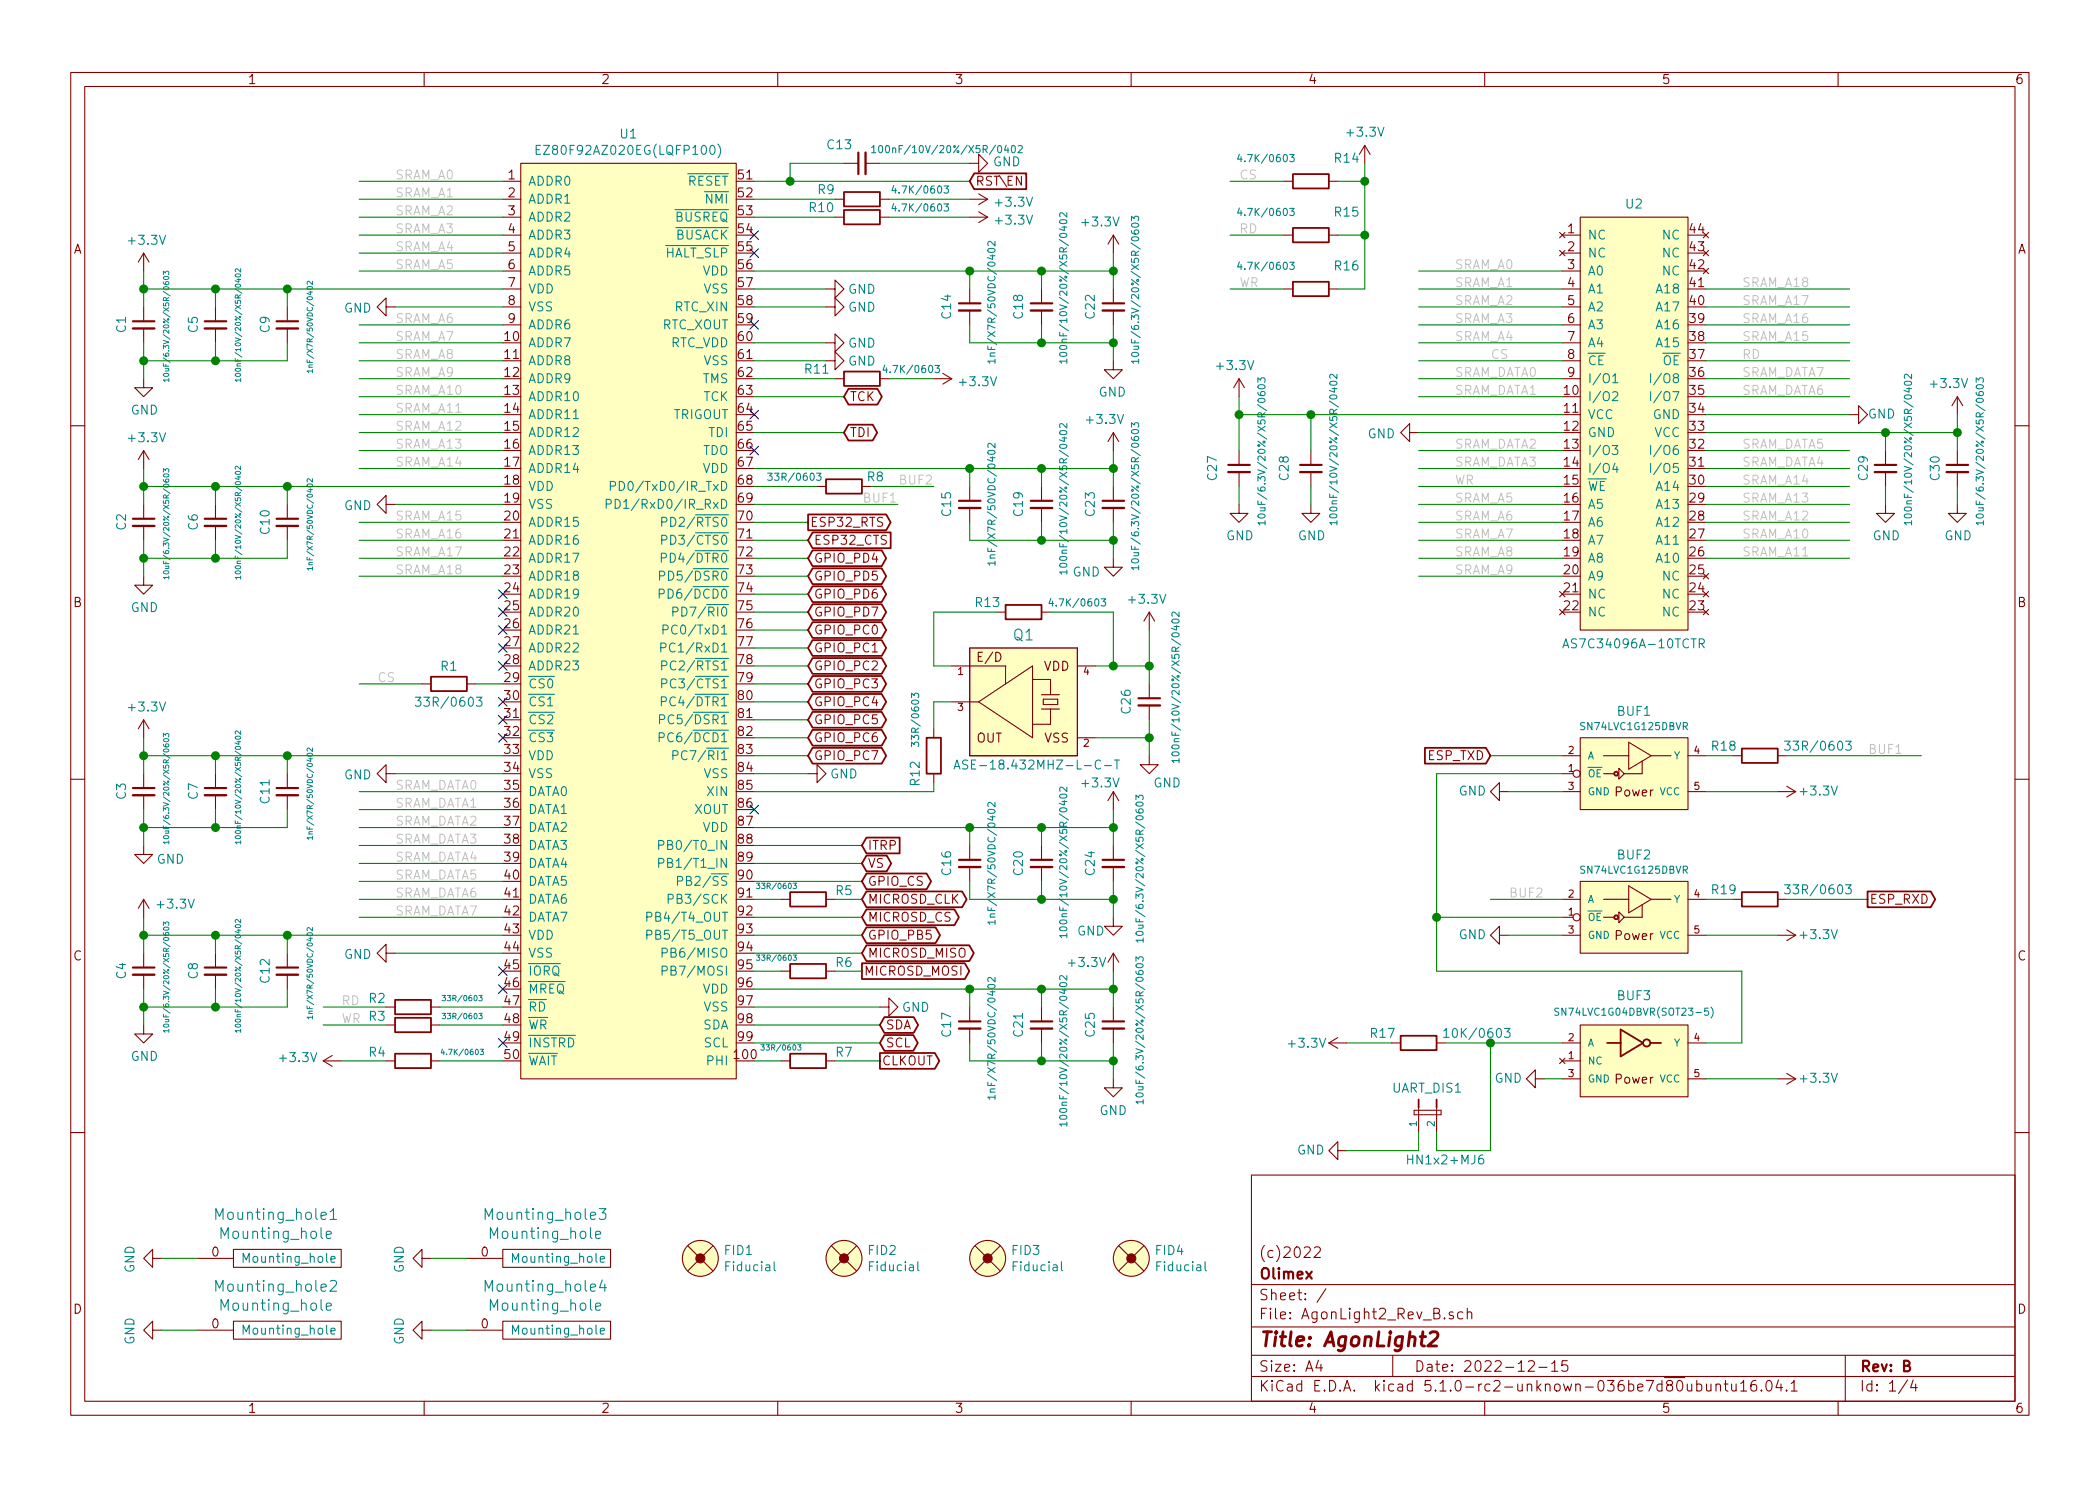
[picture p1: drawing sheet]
<svg xmlns="http://www.w3.org/2000/svg" width="297mm" height="210mm" viewBox="0 0 297 210" stroke-linecap="round" stroke-linejoin="round" font-family="sans-serif">
<defs><g id="words">
<text font-size="2.8" fill="#840000" x="178" y="190.5">Title: AgonLight2</text>
<g font-size="2.1" fill="#008484">
<text x="143.4" y="90.6">Q1</text>
<text x="30.9" y="172.6">Mounting_hole1</text>
<text x="69" y="172.6">Mounting_hole3</text>
<text x="31.5" y="175.3">Mounting_hole</text>
<text x="69.6" y="175.3">Mounting_hole</text>
<text x="30.9" y="182.8">Mounting_hole2</text>
<text x="31.5" y="185.5">Mounting_hole</text>
<text x="69" y="182.8">Mounting_hole4</text>
<text x="69.6" y="185.5">Mounting_hole</text>
</g>
<g font-size="2.1" fill="#840000">
<text x="178" y="178">(c)2022</text>
<text x="178" y="184">Sheet: /</text>
<text x="178" y="181">Olimex</text>
<text x="178" y="186.7">File: AgonLight2_Rev_B.sch</text>
<text x="178" y="196.9">KiCad E.D.A. kicad 5.1.0-rc2-unknown-036be7d80ubuntu16.04.1</text>
<text x="178" y="194.1">Size: A4</text>
<text x="200" y="194.1">Date: 2022-12-15</text>
<text x="263" y="194.1">Rev: B</text>
<text x="263" y="196.9">Id: 1/4</text>
</g>
<g font-size="1.8" fill="#840000">
<text x="35" y="11.9">1</text>
<text x="85" y="11.9">2</text>
<text x="135" y="11.9">3</text>
<text x="185" y="11.9">4</text>
<text x="235" y="11.9">5</text>
<text x="285" y="11.9">6</text>
<text x="71.9" y="25.4">1</text>
<text x="71.9" y="27.9">2</text>
<text x="104.4" y="25.4">51</text>
<text x="104.4" y="27.9">52</text>
<text x="137.9" y="26.3">RST\EN</text>
<text x="10.4" y="35.9">A</text>
<text x="71.9" y="30.5">3</text>
<text x="71.9" y="33">4</text>
<text x="71.9" y="35.6">5</text>
<text x="104.4" y="30.5">53</text>
<text x="104.4" y="33">54</text>
<text x="104.4" y="35.6">55</text>
<text x="221.8" y="33">1</text>
<text x="221.8" y="35.6">2</text>
<text x="239.1" y="35.6">43</text>
<text x="239.1" y="33">44</text>
<text x="285.4" y="35.9">A</text>
<text x="71.9" y="38.1">6</text>
<text x="71.9" y="40.6">7</text>
<text x="104.4" y="38.1">56</text>
<text x="104.4" y="40.6">57</text>
<text x="221.8" y="38.1">3</text>
<text x="221.8" y="40.6">4</text>
<text x="239.1" y="40.6">41</text>
<text x="239.1" y="38.1">42</text>
<text x="71.9" y="43.2">8</text>
<text x="71.9" y="45.7">9</text>
<text x="104.4" y="43.2">58</text>
<text x="104.4" y="45.7">59</text>
<text x="221.8" y="43.2">5</text>
<text x="221.8" y="45.7">6</text>
<text x="239.1" y="45.7">39</text>
<text x="239.1" y="43.2">40</text>
<text x="71.4" y="48.3">10</text>
<text x="71.4" y="50.8">11</text>
<text x="71.4" y="53.3">12</text>
<text x="104.4" y="48.3">60</text>
<text x="104.4" y="50.8">61</text>
<text x="104.4" y="53.3">62</text>
<text x="221.8" y="48.3">7</text>
<text x="221.8" y="50.8">8</text>
<text x="221.8" y="53.3">9</text>
<text x="239.1" y="53.3">36</text>
<text x="239.1" y="50.8">37</text>
<text x="239.1" y="48.3">38</text>
<text x="71.4" y="55.9">13</text>
<text x="71.4" y="58.4">14</text>
<text x="104.4" y="55.9">63</text>
<text x="104.4" y="58.4">64</text>
<text x="120.2" y="56.8">TCK</text>
<text x="221.3" y="55.9">10</text>
<text x="221.3" y="58.4">11</text>
<text x="239.1" y="58.4">34</text>
<text x="239.1" y="55.9">35</text>
<text x="71.4" y="61">15</text>
<text x="71.4" y="63.5">16</text>
<text x="104.4" y="61">65</text>
<text x="104.4" y="63.5">66</text>
<text x="120.2" y="61.8">TDI</text>
<text x="221.3" y="61">12</text>
<text x="221.3" y="63.5">13</text>
<text x="239.1" y="63.5">32</text>
<text x="239.1" y="61">33</text>
<text x="71.4" y="66">17</text>
<text x="71.4" y="68.6">18</text>
<text x="71.4" y="71.1">19</text>
<text x="104.4" y="66">67</text>
<text x="104.4" y="68.6">68</text>
<text x="104.4" y="71.1">69</text>
<text x="221.3" y="66">14</text>
<text x="221.3" y="68.6">15</text>
<text x="221.3" y="71.1">16</text>
<text x="239.1" y="71.1">29</text>
<text x="239.1" y="68.6">30</text>
<text x="239.1" y="66">31</text>
<text x="71.4" y="73.7">20</text>
<text x="71.4" y="76.2">21</text>
<text x="104.4" y="73.7">70</text>
<text x="104.4" y="76.2">71</text>
<text x="114.6" y="74.5">ESP32_RTS</text>
<text x="115.1" y="77.1">ESP32_CTS</text>
<text x="221.3" y="73.7">17</text>
<text x="221.3" y="76.2">18</text>
<text x="239.1" y="76.2">27</text>
<text x="239.1" y="73.7">28</text>
<text x="71.4" y="78.7">22</text>
<text x="71.4" y="81.3">23</text>
<text x="71.4" y="83.8">24</text>
<text x="104.4" y="78.7">72</text>
<text x="104.4" y="81.3">73</text>
<text x="104.4" y="83.8">74</text>
<text x="115.1" y="79.6">GPIO_PD4</text>
<text x="115.1" y="82.2">GPIO_PD5</text>
<text x="221.3" y="78.7">19</text>
<text x="221.3" y="81.3">20</text>
<text x="221.3" y="83.8">21</text>
<text x="239.1" y="83.8">24</text>
<text x="239.1" y="81.3">25</text>
<text x="239.1" y="78.7">26</text>
<text x="10.4" y="85.9">B</text>
<text x="71.4" y="86.4">25</text>
<text x="71.4" y="88.9">26</text>
<text x="104.4" y="86.4">75</text>
<text x="104.4" y="88.9">76</text>
<text x="115.1" y="84.7">GPIO_PD6</text>
<text x="115.1" y="87.2">GPIO_PD7</text>
<text x="115.1" y="89.8">GPIO_PC0</text>
<text x="221.3" y="86.4">22</text>
<text x="239.1" y="86.4">23</text>
<text x="285.4" y="85.9">B</text>
<text x="71.4" y="91.4">27</text>
<text x="71.4" y="94">28</text>
<text x="104.4" y="91.4">77</text>
<text x="104.4" y="94">78</text>
<text x="115.1" y="92.3">GPIO_PC1</text>
<text x="115.1" y="94.9">GPIO_PC2</text>
<text x="138.5" y="93.6">E/D</text>
<text x="147.6" y="94.9">VDD</text>
<text x="71.4" y="96.5">29</text>
<text x="71.4" y="99.1">30</text>
<text x="71.4" y="101.6">31</text>
<text x="104.4" y="96.5">79</text>
<text x="104.4" y="99.1">80</text>
<text x="104.4" y="101.6">81</text>
<text x="115.1" y="97.4">GPIO_PC3</text>
<text x="115.1" y="99.9">GPIO_PC4</text>
<text x="71.4" y="104.1">32</text>
<text x="71.4" y="106.7">33</text>
<text x="104.4" y="104.1">82</text>
<text x="104.4" y="106.7">83</text>
<text x="115.1" y="102.5">GPIO_PC5</text>
<text x="115.1" y="105">GPIO_PC6</text>
<text x="115.1" y="107.6">GPIO_PC7</text>
<text x="138.1" y="105.1">OUT</text>
<text x="147.7" y="105.1">VSS</text>
<text x="202" y="107.6">ESP_TXD</text>
<text x="71.4" y="109.2">34</text>
<text x="71.4" y="111.8">35</text>
<text x="104.4" y="109.2">84</text>
<text x="104.4" y="111.8">85</text>
<text x="228.5" y="112.7">Power</text>
<text x="71.4" y="114.3">36</text>
<text x="71.4" y="116.8">37</text>
<text x="71.4" y="119.4">38</text>
<text x="104.4" y="114.3">86</text>
<text x="104.4" y="116.8">87</text>
<text x="104.4" y="119.4">88</text>
<text x="71.4" y="121.9">39</text>
<text x="71.4" y="124.5">40</text>
<text x="104.4" y="121.9">89</text>
<text x="104.4" y="124.5">90</text>
<text x="122.7" y="120.3">ITRP</text>
<text x="122.7" y="122.8">VS</text>
<text x="122.7" y="125.3">GPIO_CS</text>
<text x="71.4" y="127">41</text>
<text x="71.4" y="129.5">42</text>
<text x="104.4" y="127">91</text>
<text x="104.4" y="129.5">92</text>
<text x="122.7" y="127.9">MICROSD_CLK</text>
<text x="122.7" y="130.4">MICROSD_CS</text>
<text x="264.4" y="127.9">ESP_RXD</text>
<text x="10.4" y="135.9">C</text>
<text x="71.4" y="132.1">43</text>
<text x="71.4" y="134.6">44</text>
<text x="71.4" y="137.2">45</text>
<text x="104.4" y="132.1">93</text>
<text x="104.4" y="134.6">94</text>
<text x="104.4" y="137.2">95</text>
<text x="122.7" y="133">GPIO_PB5</text>
<text x="122.7" y="135.5">MICROSD_MISO</text>
<text x="228.5" y="133">Power</text>
<text x="285.4" y="135.9">C</text>
<text x="71.4" y="139.7">46</text>
<text x="71.4" y="142.2">47</text>
<text x="104.4" y="139.7">96</text>
<text x="104.4" y="142.2">97</text>
<text x="122.2" y="138">MICROSD_MOSI</text>
<text x="71.4" y="144.8">48</text>
<text x="71.4" y="147.3">49</text>
<text x="71.4" y="149.9">50</text>
<text x="103.9" y="149.9">100</text>
<text x="104.4" y="144.8">98</text>
<text x="104.4" y="147.3">99</text>
<text x="125.2" y="145.7">SDA</text>
<text x="125.2" y="148.2">SCL</text>
<text x="124.7" y="150.7">CLKOUT</text>
<text x="228.5" y="153.3">Power</text>
<text x="30" y="177.8">0</text>
<text x="68.1" y="177.8">0</text>
<text x="10.4" y="185.9">D</text>
<text x="285.4" y="185.9">D</text>
<text x="30" y="188">0</text>
<text x="68.1" y="188">0</text>
<text x="35" y="199.9">1</text>
<text x="85" y="199.9">2</text>
<text x="135" y="199.9">3</text>
<text x="185" y="199.9">4</text>
<text x="235" y="199.9">5</text>
<text x="285" y="199.9">6</text>
</g>
<g font-size="1.8" fill="#008484">
<text x="76.9" y="21.9">EZ80F92AZ020EG(LQFP100)</text>
<text x="87.8" y="19.6">U1</text>
<text x="117.1" y="21.1">C13</text>
<text x="140.5" y="23.5">GND</text>
<text x="188.8" y="23">R14</text>
<text x="190.7" y="19.3">+3.3V</text>
<text x="74.7" y="26.3">ADDR0</text>
<text x="74.7" y="28.8">ADDR1</text>
<text x="97.2" y="26.3">RESET</text>
<text x="99.9" y="28.8">NMI</text>
<text x="115.7" y="27.5">R9</text>
<text x="141" y="29.3">+3.3V</text>
<text x="230" y="29.5">U2</text>
<text x="18.4" y="34.6">+3.3V</text>
<text x="74.7" y="31.4">ADDR2</text>
<text x="74.7" y="33.9">ADDR3</text>
<text x="95.6" y="31.4">BUSREQ</text>
<text x="95.6" y="33.9">BUSACK</text>
<text x="114.6" y="30">R10</text>
<text x="141" y="31.8">+3.3V</text>
<text x="153.2" y="32">+3.3V</text>
<text x="188.8" y="30.7">R15</text>
<text x="224.5" y="33.9">NC</text>
<text x="235.2" y="33.9">NC</text>
<text x="74.7" y="36.4">ADDR4</text>
<text x="74.7" y="39">ADDR5</text>
<text x="74.7" y="41.5">VDD</text>
<text x="94" y="36.4">HALT_SLP</text>
<text x="99.4" y="39">VDD</text>
<text x="99.6" y="41.5">VSS</text>
<text x="120" y="41.6">GND</text>
<text x="188.8" y="38.3">R16</text>
<text x="224.5" y="36.4">NC</text>
<text x="224.5" y="39">A0</text>
<text x="224.5" y="41.5">A1</text>
<text x="234.5" y="41.5">A18</text>
<text x="235.2" y="39">NC</text>
<text x="235.2" y="36.4">NC</text>
<text x="17.8" y="47" transform="rotate(-90 17.8 47)">C1</text>
<text x="28" y="47" transform="rotate(-90 28 47)">C5</text>
<text x="38.2" y="47" transform="rotate(-90 38.2 47)">C9</text>
<text x="48.7" y="44.2">GND</text>
<text x="74.7" y="44.1">VSS</text>
<text x="74.7" y="46.6">ADDR6</text>
<text x="93.6" y="46.6">RTC_XOUT</text>
<text x="95.6" y="44.1">RTC_XIN</text>
<text x="120" y="44.1">GND</text>
<text x="134.5" y="45" transform="rotate(-90 134.5 45)">C14</text>
<text x="144.7" y="45" transform="rotate(-90 144.7 45)">C18</text>
<text x="154.9" y="45" transform="rotate(-90 154.9 45)">C22</text>
<text x="224.5" y="44.1">A2</text>
<text x="224.5" y="46.6">A3</text>
<text x="234.5" y="46.6">A16</text>
<text x="234.5" y="44.1">A17</text>
<text x="74.7" y="49.1">ADDR7</text>
<text x="74.7" y="51.7">ADDR8</text>
<text x="94.8" y="49.1">RTC_VDD</text>
<text x="99.6" y="51.7">VSS</text>
<text x="113.9" y="52.9">R11</text>
<text x="120" y="49.2">GND</text>
<text x="120" y="51.7">GND</text>
<text x="172.3" y="52.4">+3.3V</text>
<text x="224.5" y="49.1">A4</text>
<text x="224.5" y="51.7">CE</text>
<text x="234.5" y="49.1">A15</text>
<text x="235.2" y="51.7">OE</text>
<text x="18.5" y="58.7">GND</text>
<text x="74.7" y="54.2">ADDR9</text>
<text x="74.7" y="56.8">ADDR10</text>
<text x="74.7" y="59.3">ADDR11</text>
<text x="95.2" y="59.3">TRIGOUT</text>
<text x="99.4" y="54.2">TMS</text>
<text x="99.5" y="56.8">TCK</text>
<text x="135.9" y="54.7">+3.3V</text>
<text x="153.9" y="60">+3.3V</text>
<text x="155.4" y="56.1">GND</text>
<text x="224.5" y="56.8">I/O2</text>
<text x="224.5" y="59.3">VCC</text>
<text x="224.5" y="54.2">I/O1</text>
<text x="233.8" y="59.3">GND</text>
<text x="264.2" y="59.2">GND</text>
<text x="273.3" y="54.9">+3.3V</text>
<text x="18.4" y="62.6">+3.3V</text>
<text x="74.7" y="61.8">ADDR12</text>
<text x="74.7" y="64.4">ADDR13</text>
<text x="99.4" y="64.4">TDO</text>
<text x="100.3" y="61.8">TDI</text>
<text x="193.4" y="62">GND</text>
<text x="224.5" y="61.8">GND</text>
<text x="224.5" y="64.4">I/O3</text>
<text x="234" y="61.8">VCC</text>
<text x="74.7" y="66.9">ADDR14</text>
<text x="74.7" y="69.5">VDD</text>
<text x="88.3" y="69.5">PD0/TxD0/IR_TxD</text>
<text x="99.4" y="66.9">VDD</text>
<text x="122.7" y="68.1">R8</text>
<text x="172.1" y="67.9" transform="rotate(-90 172.1 67.9)">C27</text>
<text x="182.3" y="67.9" transform="rotate(-90 182.3 67.9)">C28</text>
<text x="224.5" y="66.9">I/O4</text>
<text x="224.5" y="69.5">WE</text>
<text x="234.5" y="69.5">A14</text>
<text x="264.2" y="67.9" transform="rotate(-90 264.2 67.9)">C29</text>
<text x="274.4" y="67.9" transform="rotate(-90 274.4 67.9)">C30</text>
<text x="17.8" y="75" transform="rotate(-90 17.8 75)">C2</text>
<text x="28" y="75" transform="rotate(-90 28 75)">C6</text>
<text x="38.2" y="75.5" transform="rotate(-90 38.2 75.5)">C10</text>
<text x="48.7" y="72.2">GND</text>
<text x="74.7" y="72">VSS</text>
<text x="74.7" y="74.5">ADDR15</text>
<text x="74.7" y="77.1">ADDR16</text>
<text x="87.9" y="72">PD1/RxD0/IR_RxD</text>
<text x="94.7" y="74.5">PD2/RTS0</text>
<text x="94.7" y="77.1">PD3/CTS0</text>
<text x="134.5" y="73" transform="rotate(-90 134.5 73)">C15</text>
<text x="144.7" y="73" transform="rotate(-90 144.7 73)">C19</text>
<text x="154.9" y="73" transform="rotate(-90 154.9 73)">C23</text>
<text x="173.4" y="76.4">GND</text>
<text x="183.6" y="76.4">GND</text>
<text x="224.5" y="72">A5</text>
<text x="224.5" y="74.5">A6</text>
<text x="224.5" y="77.1">A7</text>
<text x="234.5" y="77.1">A11</text>
<text x="234.5" y="74.5">A12</text>
<text x="234.5" y="72">A13</text>
<text x="264.9" y="76.4">GND</text>
<text x="275" y="76.4">GND</text>
<text x="74.7" y="79.6">ADDR17</text>
<text x="74.7" y="82.2">ADDR18</text>
<text x="94.5" y="82.2">PD5/DSR0</text>
<text x="94.6" y="79.6">PD4/DTR0</text>
<text x="151.7" y="81.6">GND</text>
<text x="224.5" y="79.6">A8</text>
<text x="224.5" y="82.2">A9</text>
<text x="234.5" y="79.6">A10</text>
<text x="235.2" y="82.2">NC</text>
<text x="18.5" y="86.6">GND</text>
<text x="74.7" y="84.7">ADDR19</text>
<text x="74.7" y="87.2">ADDR20</text>
<text x="74.7" y="89.8">ADDR21</text>
<text x="94.4" y="84.7">PD6/DCD0</text>
<text x="94.9" y="89.8">PC0/TxD1</text>
<text x="96.4" y="87.2">PD7/RI0</text>
<text x="138" y="85.9">R13</text>
<text x="159.8" y="85.4">+3.3V</text>
<text x="224.5" y="84.7">NC</text>
<text x="224.5" y="87.2">NC</text>
<text x="235.2" y="87.2">NC</text>
<text x="235.2" y="84.7">NC</text>
<text x="62.4" y="94.9">R1</text>
<text x="74.7" y="92.3">ADDR22</text>
<text x="74.7" y="94.9">ADDR23</text>
<text x="94.7" y="92.3">PC1/RxD1</text>
<text x="94.7" y="94.9">PC2/RTS1</text>
<text x="222" y="91.7">AS7C34096A-10TCTR</text>
<text x="18.4" y="100.7">+3.3V</text>
<text x="59.7" y="100">33R/0603</text>
<text x="74.7" y="97.4">CS0</text>
<text x="74.7" y="99.9">CS1</text>
<text x="94.6" y="99.9">PC4/DTR1</text>
<text x="94.7" y="97.4">PC3/CTS1</text>
<text x="159.9" y="100.9" transform="rotate(-90 159.9 100.9)">C26</text>
<text x="228.8" y="101.3">BUF1</text>
<text x="74.7" y="102.5">CS2</text>
<text x="74.7" y="105">CS3</text>
<text x="74.7" y="107.6">VDD</text>
<text x="94.4" y="105">PC6/DCD1</text>
<text x="94.5" y="102.5">PC5/DSR1</text>
<text x="96.4" y="107.6">PC7/RI1</text>
<text x="242.2" y="106.2">R18</text>
<text x="253.3" y="106.2">33R/0603</text>
<text x="17.8" y="113.1" transform="rotate(-90 17.8 113.1)">C3</text>
<text x="28" y="113.1" transform="rotate(-90 28 113.1)">C7</text>
<text x="38.2" y="113.6" transform="rotate(-90 38.2 113.6)">C11</text>
<text x="48.7" y="110.3">GND</text>
<text x="74.7" y="110.1">VSS</text>
<text x="74.7" y="112.6">DATA0</text>
<text x="99.6" y="110.1">VSS</text>
<text x="100.2" y="112.6">XIN</text>
<text x="117.4" y="110.2">GND</text>
<text x="130.1" y="111.1" transform="rotate(-90 130.1 111.1)">R12</text>
<text x="137.3" y="108.9">ASE-18.432MHZ-L-C-T</text>
<text x="153.2" y="111.4">+3.3V</text>
<text x="163.1" y="111.4">GND</text>
<text x="206.3" y="112.6">GND</text>
<text x="254.8" y="112.6">+3.3V</text>
<text x="74.7" y="115.2">DATA1</text>
<text x="74.7" y="117.7">DATA2</text>
<text x="98.2" y="115.2">XOUT</text>
<text x="99.4" y="117.7">VDD</text>
<text x="22.2" y="122.2">GND</text>
<text x="74.7" y="120.3">DATA3</text>
<text x="74.7" y="122.8">DATA4</text>
<text x="74.7" y="125.3">DATA5</text>
<text x="94.4" y="120.3">PB0/T0_IN</text>
<text x="94.4" y="122.8">PB1/T1_IN</text>
<text x="96.8" y="125.3">PB2/SS</text>
<text x="134.5" y="123.8" transform="rotate(-90 134.5 123.8)">C16</text>
<text x="144.7" y="123.8" transform="rotate(-90 144.7 123.8)">C20</text>
<text x="154.9" y="123.8" transform="rotate(-90 154.9 123.8)">C24</text>
<text x="228.8" y="121.6">BUF2</text>
<text x="22.4" y="128.6">+3.3V</text>
<text x="74.7" y="127.9">DATA6</text>
<text x="74.7" y="130.4">DATA7</text>
<text x="92.4" y="130.4">PB4/T4_OUT</text>
<text x="95.5" y="127.9">PB3/SCK</text>
<text x="118.3" y="126.7">R5</text>
<text x="242.2" y="126.5">R19</text>
<text x="253.3" y="126.5">33R/0603</text>
<text x="48.7" y="135.7">GND</text>
<text x="74.7" y="133">VDD</text>
<text x="74.7" y="135.5">VSS</text>
<text x="92.4" y="133">PB5/T5_OUT</text>
<text x="94.7" y="135.5">PB6/MISO</text>
<text x="118.3" y="136.8">R6</text>
<text x="151.3" y="136.8">+3.3V</text>
<text x="152.3" y="132.4">GND</text>
<text x="206.3" y="132.9">GND</text>
<text x="254.8" y="132.9">+3.3V</text>
<text x="17.8" y="138.5" transform="rotate(-90 17.8 138.5)">C4</text>
<text x="28" y="138.5" transform="rotate(-90 28 138.5)">C8</text>
<text x="38.2" y="139" transform="rotate(-90 38.2 139)">C12</text>
<text x="52.2" y="141.9">R2</text>
<text x="74.7" y="138">IORQ</text>
<text x="74.7" y="140.6">MREQ</text>
<text x="74.7" y="143.1">RD</text>
<text x="94.7" y="138">PB7/MOSI</text>
<text x="99.4" y="140.6">VDD</text>
<text x="99.6" y="143.1">VSS</text>
<text x="127.6" y="143.2">GND</text>
<text x="228.8" y="141.5">BUF3</text>
<text x="52.2" y="149.5">R4</text>
<text x="74.7" y="145.7">WR</text>
<text x="74.7" y="148.2">INSTRD</text>
<text x="99.4" y="145.7">SDA</text>
<text x="99.6" y="148.2">SCL</text>
<text x="118.3" y="149.5">R7</text>
<text x="134.5" y="146.6" transform="rotate(-90 134.5 146.6)">C17</text>
<text x="144.7" y="146.6" transform="rotate(-90 144.7 146.6)">C21</text>
<text x="154.9" y="146.6" transform="rotate(-90 154.9 146.6)">C25</text>
<text x="182.4" y="148.3">+3.3V</text>
<text x="193.9" y="146.9">R17</text>
<text x="205.1" y="146.9">10K/0603</text>
<text x="18.5" y="150.1">GND</text>
<text x="39.8" y="150.3">+3.3V</text>
<text x="74.7" y="150.7">WAIT</text>
<text x="100.2" y="150.7">PHI</text>
<text x="197" y="154.6">UART_DIS1</text>
<text x="211.4" y="153.2">GND</text>
<text x="254.8" y="153.2">+3.3V</text>
<text x="155.5" y="157.8">GND</text>
<text x="183.5" y="163.4">GND</text>
<text x="199.5" y="164.8">HN1x2+MJ6</text>
<text x="34" y="178.7">Mounting_hole</text>
<text x="72.1" y="178.7">Mounting_hole</text>
<text x="102.6" y="177.6">FID1</text>
<text x="102.8" y="179.9">Fiducial</text>
<text x="122.9" y="177.6">FID2</text>
<text x="123.1" y="179.9">Fiducial</text>
<text x="143.2" y="177.6">FID3</text>
<text x="143.4" y="179.9">Fiducial</text>
<text x="163.5" y="177.6">FID4</text>
<text x="163.8" y="179.9">Fiducial</text>
<text x="19" y="180.1" transform="rotate(-90 19 180.1)">GND</text>
<text x="57.1" y="180.1" transform="rotate(-90 57.1 180.1)">GND</text>
<text x="19" y="190.3" transform="rotate(-90 19 190.3)">GND</text>
<text x="34" y="188.8">Mounting_hole</text>
<text x="57.1" y="190.3" transform="rotate(-90 57.1 190.3)">GND</text>
<text x="72.1" y="188.8">Mounting_hole</text>
</g>
<g font-size="1.8" fill="#c2c2c2">
<text x="55.9" y="25.4">SRAM_A0</text>
<text x="55.9" y="27.9">SRAM_A1</text>
<text x="175.3" y="25.4">CS</text>
<text x="55.9" y="30.5">SRAM_A2</text>
<text x="55.9" y="33">SRAM_A3</text>
<text x="55.9" y="35.6">SRAM_A4</text>
<text x="175.3" y="33">RD</text>
<text x="55.9" y="38.1">SRAM_A5</text>
<text x="175.3" y="40.6">WR</text>
<text x="205.7" y="38.1">SRAM_A0</text>
<text x="205.7" y="40.6">SRAM_A1</text>
<text x="246.4" y="40.6">SRAM_A18</text>
<text x="55.9" y="45.7">SRAM_A6</text>
<text x="205.7" y="43.2">SRAM_A2</text>
<text x="205.7" y="45.7">SRAM_A3</text>
<text x="246.4" y="45.7">SRAM_A16</text>
<text x="246.4" y="43.2">SRAM_A17</text>
<text x="55.9" y="48.3">SRAM_A7</text>
<text x="55.9" y="50.8">SRAM_A8</text>
<text x="55.9" y="53.3">SRAM_A9</text>
<text x="205.7" y="48.3">SRAM_A4</text>
<text x="205.7" y="53.3">SRAM_DATA0</text>
<text x="210.8" y="50.8">CS</text>
<text x="246.4" y="48.3">SRAM_A15</text>
<text x="246.4" y="50.8">RD</text>
<text x="246.4" y="53.3">SRAM_DATA7</text>
<text x="55.9" y="55.9">SRAM_A10</text>
<text x="55.9" y="58.4">SRAM_A11</text>
<text x="205.7" y="55.9">SRAM_DATA1</text>
<text x="246.4" y="55.9">SRAM_DATA6</text>
<text x="55.9" y="61">SRAM_A12</text>
<text x="55.9" y="63.5">SRAM_A13</text>
<text x="205.7" y="63.5">SRAM_DATA2</text>
<text x="246.4" y="63.5">SRAM_DATA5</text>
<text x="55.9" y="66">SRAM_A14</text>
<text x="122.4" y="71.1">BUF1</text>
<text x="127.5" y="68.6">BUF2</text>
<text x="205.7" y="71.1">SRAM_A5</text>
<text x="205.7" y="68.6">WR</text>
<text x="205.7" y="66">SRAM_DATA3</text>
<text x="246.4" y="71.1">SRAM_A13</text>
<text x="246.4" y="68.6">SRAM_A14</text>
<text x="246.4" y="66">SRAM_DATA4</text>
<text x="55.9" y="73.7">SRAM_A15</text>
<text x="55.9" y="76.2">SRAM_A16</text>
<text x="205.7" y="73.7">SRAM_A6</text>
<text x="205.7" y="76.2">SRAM_A7</text>
<text x="246.4" y="76.2">SRAM_A10</text>
<text x="246.4" y="73.7">SRAM_A12</text>
<text x="55.9" y="78.7">SRAM_A17</text>
<text x="55.9" y="81.3">SRAM_A18</text>
<text x="205.7" y="78.7">SRAM_A8</text>
<text x="205.7" y="81.3">SRAM_A9</text>
<text x="246.4" y="78.7">SRAM_A11</text>
<text x="53.3" y="96.5">CS</text>
<text x="264.6" y="106.7">BUF1</text>
<text x="55.9" y="111.8">SRAM_DATA0</text>
<text x="55.9" y="114.3">SRAM_DATA1</text>
<text x="55.9" y="116.8">SRAM_DATA2</text>
<text x="55.9" y="119.4">SRAM_DATA3</text>
<text x="55.9" y="121.9">SRAM_DATA4</text>
<text x="55.9" y="124.5">SRAM_DATA5</text>
<text x="55.9" y="127">SRAM_DATA6</text>
<text x="55.9" y="129.5">SRAM_DATA7</text>
<text x="213.8" y="127">BUF2</text>
<text x="48.3" y="142.2">RD</text>
<text x="48.3" y="144.8">WR R3</text>
</g>
<g font-size="1.4" fill="#008484">
<text x="125.5" y="21.7">100nF/10V/20%/X5R/0402</text>
<text x="175.8" y="22.9">4.7K/0603</text>
<text x="126.9" y="27.4">4.7K/0603</text>
<text x="126.9" y="29.9">4.7K/0603</text>
<text x="175.8" y="30.6">4.7K/0603</text>
<text x="175.8" y="38.2">4.7K/0603</text>
<text x="125.7" y="52.8">4.7K/0603</text>
<text x="140.8" y="49.9" transform="rotate(-90 140.8 49.9)">1nF/X7R/50VDC/0402</text>
<text x="151" y="49.2" transform="rotate(-90 151 49.2)">100nF/10V/20%/X5R/0402</text>
<text x="161.1" y="49.3" transform="rotate(-90 161.1 49.3)">10uF/6.3V/20%/X5R/0603</text>
<text x="109.3" y="68">33R/0603</text>
<text x="179" y="72.1" transform="rotate(-90 179 72.1)">10uF/6.3V/20%/X5R/0603</text>
<text x="189.2" y="72.1" transform="rotate(-90 189.2 72.1)">100nF/10V/20%/X5R/0402</text>
<text x="270.4" y="72.1" transform="rotate(-90 270.4 72.1)">100nF/10V/20%/X5R/0402</text>
<text x="280.6" y="72.1" transform="rotate(-90 280.6 72.1)">10uF/6.3V/20%/X5R/0603</text>
<text x="140.8" y="78.4" transform="rotate(-90 140.8 78.4)">1nF/X7R/50VDC/0402</text>
<text x="151" y="79.1" transform="rotate(-90 151 79.1)">100nF/10V/20%/X5R/0402</text>
<text x="161.1" y="78.5" transform="rotate(-90 161.1 78.5)">10uF/6.3V/20%/X5R/0603</text>
<text x="149.1" y="85.8">4.7K/0603</text>
<text x="130" y="104.9" transform="rotate(-90 130 104.9)">33R/0603</text>
<text x="166.8" y="105.7" transform="rotate(-90 166.8 105.7)">100nF/10V/20%/X5R/0402</text>
<text x="223.8" y="103.3">SN74LVC1G125DBVR</text>
<text x="224.5" y="107.4">A</text>
<text x="236.8" y="107.4">Y</text>
<text x="224.5" y="110">OE</text>
<text x="224.5" y="112.5">GND</text>
<text x="234.7" y="112.5">VCC</text>
<text x="223.8" y="123.6">SN74LVC1G125DBVR</text>
<text x="140.8" y="129.2" transform="rotate(-90 140.8 129.2)">1nF/X7R/50VDC/0402</text>
<text x="151" y="130.5" transform="rotate(-90 151 130.5)">100nF/10V/20%/X5R/0402</text>
<text x="161.7" y="131.2" transform="rotate(-90 161.7 131.2)">10uF/6.3V/20%/X5R/0603</text>
<text x="224.5" y="130.3">OE</text>
<text x="224.5" y="127.8">A</text>
<text x="236.8" y="127.8">Y</text>
<text x="224.5" y="132.8">GND</text>
<text x="234.7" y="132.8">VCC</text>
<text x="220.9" y="143.7">SN74LVC1G04DBVR(SOT23-5)</text>
<text x="224.5" y="148.1">A</text>
<text x="236.8" y="148.1">Y</text>
<text x="140.8" y="154" transform="rotate(-90 140.8 154)">1nF/X7R/50VDC/0402</text>
<text x="161.7" y="154" transform="rotate(-90 161.7 154)">10uF/6.3V/20%/X5R/0603</text>
<text x="224.5" y="150.6">NC</text>
<text x="224.5" y="153.2">GND</text>
<text x="234.7" y="153.2">VCC</text>
<text x="151" y="157.2" transform="rotate(-90 151 157.2)">100nF/10V/20%/X5R/0402</text>
<text x="200.4" y="159.4" transform="rotate(-90 200.4 159.4)">1</text>
<text x="202.9" y="159.4" transform="rotate(-90 202.9 159.4)">2</text>
</g>
<g font-size="1.4" fill="#840000">
<text x="135.5" y="95.5">1</text>
<text x="153.3" y="95.5">4</text>
<text x="135.5" y="100.6">3</text>
<text x="153.3" y="105.7">2</text>
<text x="221.9" y="106.7">2</text>
<text x="239.6" y="106.7">4</text>
<text x="221.9" y="109.2">1</text>
<text x="221.9" y="111.8">3</text>
<text x="239.6" y="111.8">5</text>
<text x="221.9" y="129.5">1</text>
<text x="221.9" y="127">2</text>
<text x="239.6" y="127">4</text>
<text x="221.9" y="132.1">3</text>
<text x="239.6" y="132.1">5</text>
<text x="221.9" y="149.9">1</text>
<text x="221.9" y="147.3">2</text>
<text x="239.6" y="147.3">4</text>
<text x="221.9" y="152.4">3</text>
<text x="239.6" y="152.4">5</text>
</g>
<g font-size="1.1" fill="#008484">
<text x="23.9" y="52.4" transform="rotate(-90 23.9 52.4)">10uF/6.3V/20%/X5R/0603</text>
<text x="34.1" y="52.3" transform="rotate(-90 34.1 52.3)">100nF/10V/20%/X5R/0402</text>
<text x="44.2" y="51.6" transform="rotate(-90 44.2 51.6)">1nF/X7R/50VDC/0402</text>
<text x="23.9" y="80.3" transform="rotate(-90 23.9 80.3)">10uF/6.3V/20%/X5R/0603</text>
<text x="34.1" y="80.3" transform="rotate(-90 34.1 80.3)">100nF/10V/20%/X5R/0402</text>
<text x="44.2" y="79.5" transform="rotate(-90 44.2 79.5)">1nF/X7R/50VDC/0402</text>
<text x="23.9" y="117.8" transform="rotate(-90 23.9 117.8)">10uF/6.3V/20%/X5R/0603</text>
<text x="34.1" y="117.7" transform="rotate(-90 34.1 117.7)">100nF/10V/20%/X5R/0402</text>
<text x="44.2" y="117.6" transform="rotate(-90 44.2 117.6)">1nF/X7R/50VDC/0402</text>
<text x="107.6" y="125.8">33R/0603</text>
<text x="107.6" y="135.9">33R/0603</text>
<text x="44.2" y="143" transform="rotate(-90 44.2 143)">1nF/X7R/50VDC/0402</text>
<text x="63.1" y="141.7">33R/0603</text>
<text x="23.9" y="144.5" transform="rotate(-90 23.9 144.5)">10uF/6.3V/20%/X5R/0603</text>
<text x="34.1" y="144.4" transform="rotate(-90 34.1 144.4)">100nF/10V/20%/X5R/0402</text>
<text x="63" y="149.3">4.7K/0603</text>
<text x="63.1" y="144.2">33R/0603</text>
<text x="108.2" y="148.6">33R/0603</text>
</g>
</g></defs>
<g fill="none" stroke="#840000" stroke-width=".15">
<path d="M10 10.3h277v189.9h-277zM12 12.2h273v186.1h-273zM60 10.3v1.9M110 10.3v1.9M160 10.3v1.9M210 10.3v1.9M260 10.3v1.9M20.3 35.8v2.5M20.3 35.8l-.7 1.3M20.3 35.8l.8 1.3M71.1 25.6h2.6M71.1 28.2h2.6"/>
<path d="M71.1 30.7h2.6M71.1 33.3h2.6M71.1 35.8h2.6M71.1 38.3h2.6M73.7 23.1h30.4v129.5h-30.4zM118.1 28.2h1.3M118.1 30.7h1.3M119.4 23.1h1.9M122.4 23.1h2.1M124.5 28.2h1.2M124.5 30.7h1.2M137.2 23.1h1.2v-1.3l1.3 1.3-1.3 1.3v-1.3"/>
<path d="M137.2 28.2h2.5M137.2 30.7h2.5M138.4 27.4l1.3 .8M138.4 30l1.3 .7M139.7 28.2l-1.3 .8M139.7 30.7l-1.3 .8M157.5 33.3v2.5M157.5 33.3l.7 1.2M157.5 33.3l-.8 1.2M181.6 25.6h1.3M181.6 33.3h1.3M188 25.6h1.2"/>
<path d="M188 33.3h1.2M193 20.6l-.7 1.2M193 20.6v2.5M193 20.6l.8 1.2M220.6 32.9l.8 .7M220.6 35.4l.8 .8M221 33.3h2.5M221 35.8h2.5M221 38.3h2.5M221.4 32.9l-.8 .7M221.4 35.4l-.8 .8M223.5 30.7h15.3v58.4h-15.3z"/>
<path d="M240.9 38l.8 .7M240.9 35.4l.8 .8M240.9 32.9l.8 .7M241.7 38l-.8 .7M241.7 35.4l-.8 .8M241.7 32.9l-.8 .7M20.3 53.6v1.3h1.3l-1.3 1.2-1.3-1.2h1.3M20.3 43.4v1.9M20.3 46.5v2M30.5 43.4v1.9M30.5 46.5v2M40.6 43.4v1.9"/>
<path d="M40.6 46.5v2M54.6 43.4v-1.2l-1.3 1.2 1.3 1.3v-1.3h1.3M71.1 40.9h2.6M71.1 43.4h2.6M71.1 46h2.6M116.8 40.9h1.3v1.3l1.3-1.3-1.3-1.3v1.3M116.8 43.4h1.3v1.3l1.3-1.3-1.3-1.2v1.2M116.8 48.5h1.3v1.3l1.3-1.3-1.3-1.3v1.3M116.8 51h1.3v1.3l1.3-1.3-1.3-1.2v1.2M118.1 53.6h1.3M124.5 53.6h1.2M132.1 53.6h2.5"/>
<path d="M133.3 52.8l1.3 .8M134.6 53.6l-1.3 .8M137.2 40.9v1.9M137.2 43.9v2.1M147.3 40.9v1.9M147.3 43.9v2.1M157.5 51v1.3h-1.3l1.3 1.3 1.2-1.3h-1.2M157.5 40.9v1.9M157.5 43.9v2.1M175.3 53.6l-.8 1.3M175.3 53.6v2.5M175.3 53.6l.7 1.3"/>
<path d="M181.6 40.9h1.3M188 40.9h1.2M221 40.9h2.5M221 43.4h2.5M221 46h2.5M221 48.5h2.5M221 51h2.5M221 53.6h2.5M261.6 58.7h1.3v-1.3l1.3 1.3-1.3 1.2v-1.2M276.9 56.1l-.8 1.3M276.9 56.1v2.6M276.9 56.1l.7 1.3"/>
<path d="M10 60.2h2M20.3 63.7v2.6M20.3 71.4v1.9M20.3 74.4v2M20.3 63.7l-.7 1.3M20.3 63.7l.8 1.3M30.5 71.4v1.9M30.5 74.4v2M40.6 71.4v1.9M40.6 74.4v2M54.6 71.4v-1.3l-1.3 1.3 1.3 1.2v-1.2h1.3M115.6 68.8h1.2"/>
<path d="M121.9 68.8h1.3M137.2 68.8v1.9M137.2 71.9v2M147.3 68.8v1.9M147.3 71.9v2M157.5 79v1.3h-1.3l1.3 1.2 1.2-1.2h-1.2M157.5 61.2v2.5M157.5 68.8v1.9M157.5 71.9v2M157.5 61.2l.7 1.3M157.5 61.2l-.8 1.3M175.3 71.4v1.2h1.2l-1.2 1.3-1.3-1.3h1.3"/>
<path d="M175.3 63.7v2M175.3 66.8v2M185.4 71.4v1.2h1.3l-1.3 1.3-1.3-1.3h1.3M185.4 63.7v2M185.4 66.8v2M199.4 61.2v-1.3l-1.3 1.3 1.3 1.3v-1.3h1.3M266.7 71.4v1.2h1.3l-1.3 1.3-1.3-1.3h1.3M266.7 63.7v2M266.7 66.8v2M276.9 71.4v1.2h1.2l-1.2 1.3-1.3-1.3h1.3M276.9 63.7v2M276.9 66.8v2"/>
<path d="M285 60.2h2M20.3 81.5v1.3h1.3l-1.3 1.3-1.3-1.3h1.3M59.7 96.8h1.3M66 96.8h1.3M134.6 94.2h7.6v2.6M134.6 99.3h3.8M137.2 91.7h15.2v15.2h-15.2zM138.4 99.3l7.6-5.1v10.2zM141 86.6h1.2M146 96.1h2.6v2.2M147.3 98.3h2.6M147.3 86.6h1.3"/>
<path d="M147.6 98.9h2v.8h-2zM152.4 94.2h2.5M162.6 86.6l.7 1.3M162.6 86.6v2.5M162.6 96.8v1.9M162.6 99.8v2M162.6 86.6l-.8 1.3M220.6 83.7l.8 .7M220.6 86.2l.8 .8M221.4 83.7l-.8 .7M221.4 86.2l-.8 .8M240.9 86.2l.8 .8"/>
<path d="M240.9 83.7l.8 .7M240.9 81.1l.8 .8M241.7 86.2l-.8 .8M241.7 83.7l-.8 .7M241.7 81.1l-.8 .8M10 110.3h2M20.3 119.6v1.3h1.3l-1.3 1.3-1.3-1.3h1.3M20.3 101.8v2.6M20.3 109.5v1.9M20.3 112.5v2M20.3 101.8l-.7 1.3M20.3 101.8l.8 1.3"/>
<path d="M30.5 109.5v1.9M30.5 112.5v2M40.6 109.5v1.9M40.6 112.5v2M54.6 109.5v-1.3l-1.3 1.3 1.3 1.2v-1.2h1.3M114.3 109.5h1.3v1.2l1.2-1.2-1.2-1.3v1.3M132.1 103.1v1.3M132.1 109.5v1.2M137.2 119.6v1.9M147.3 119.6v1.9M147.3 100.3h2.6M148.6 100.3v2.2h-2.6"/>
<path d="M152.4 104.4h2.5M157.5 112v2.5M157.5 119.6v1.9M157.5 112l.7 1.3M157.5 112l-.8 1.3M162.6 106.9v1.3h-1.3l1.3 1.3 1.2-1.3h-1.2M212.1 112v1.3l-1.3-1.3 1.3-1.3v1.3h1.3M221 106.9h2.5M221 109.5h1.5M221 112h2.5M223.5 104.4h15.3v10.1h-15.3zM226.8 106.9h3.6"/>
<path d="M226.8 109.5h1.4M229 108.7l.7 .8-.7 .7zM230.4 105l3.2 1.9-3.2 1.9zM232.3 107.7v1.8h-2.6M233.6 106.9h2.7M238.8 106.9h2.5M238.8 112h2.5M245.1 106.9h1.3M251.5 106.9h1.2M251.5 112h2.5M252.7 111.2l1.3 .8M254 112l-1.3 .8"/>
<path d="M285 110.3h2M20.3 127.2v2.6M20.3 134.9v1.9M20.3 137.9v2M20.3 127.2l-.7 1.3M20.3 127.2l.8 1.3M30.5 134.9v1.9M30.5 137.9v2M40.6 134.9v1.9M40.6 137.9v2M54.6 134.9v-1.3l-1.3 1.3 1.3 1.2v-1.2h1.3M110.5 127.2h1.3"/>
<path d="M110.5 137.4h1.3M116.8 127.2h1.3M116.8 137.4h1.3M137.2 122.7v2M147.3 122.7v2M157.5 129.8v1.3h-1.3l1.3 1.2 1.2-1.2h-1.2M157.5 122.7v2M157.5 134.9v2.5M157.5 134.9l.7 1.2M157.5 134.9l-.8 1.2M212.1 132.3v1.3l-1.3-1.3 1.3-1.2v1.2h1.3M221 127.2h2.5"/>
<path d="M221 129.8h1.5M221 132.3h2.5M223.5 124.7h15.3v10.2h-15.3zM226.8 127.2h3.6M226.8 129.8h1.4M229 129l.7 .8-.7 .8zM230.4 125.3l3.2 1.9-3.2 2zM232.3 128v1.8h-2.6M233.6 127.2h2.7M238.8 127.2h2.5M238.8 132.3h2.5M245.1 127.2h1.3"/>
<path d="M251.5 127.2h1.2M251.5 132.3h2.5M252.7 131.6l1.3 .7M254 132.3l-1.3 .8M20.3 145v1.3h1.3l-1.3 1.3-1.3-1.3h1.3M45.7 150.1l1.3 .8M45.7 150.1h2.6M47 149.3l-1.3 .8M54.6 142.5h1.3M54.6 145h1.3M54.6 150.1h1.3M61 142.5h1.2"/>
<path d="M61 145h1.2M61 150.1h1.2M110.5 150.1h1.3M116.8 150.1h1.3M124.5 142.5h1.2v1.3l1.3-1.3-1.3-1.3v1.3M137.2 142.5v1.9M137.2 145.5v2.1M147.3 142.5v1.9M147.3 145.5v2.1M157.5 152.6v1.3h-1.3l1.3 1.3 1.2-1.3h-1.2M157.5 142.5v1.9M157.5 145.5v2.1"/>
<path d="M188 147.6h2.5M188 147.6l1.2 .7M189.2 146.8l-1.2 .8M196.8 147.6h1.3M200 157.1h3.8v.6h-3.8zM200.7 157.7v2.6M203.2 147.6h1.3M203.2 157.7v2.6M217.2 152.6v1.3l-1.3-1.3 1.3-1.2v1.2h1.2M220.6 149.7l.8 .8M221 150.1h2.5M221 147.6h2.5"/>
<path d="M221 152.6h2.5M221.4 149.7l-.8 .8M223.5 145h15.3v10.2h-15.3zM238.8 147.6h2.5M238.8 152.6h2.5M251.5 152.6h2.5M252.7 151.9l1.3 .7M254 152.6l-1.3 .8M10 160.2h2M21.6 178v-1.2l-1.3 1.2 1.3 1.3v-1.3h1.3M27.9 178h5.1M33 176.8h15.3v2.5h-15.3z"/>
<path d="M59.7 178v-1.2l-1.3 1.2 1.3 1.3v-1.3h1.3M66 178h5.1M71.1 176.8h15.3v2.5h-15.3zM97.3 176.3l3.5 3.5M99.1 178h.1M100.8 176.3l-3.5 3.5M117.6 176.3l3.6 3.5M119.4 178h.1M121.2 176.3l-3.6 3.5M137.9 176.3l3.6 3.5M139.7 178h.1M141.5 176.3l-3.6 3.5"/>
<path d="M158.2 176.3l3.6 3.5M160 178h.1M161.8 176.3l-3.6 3.5M177 166.3h108v32h-108zM185.9 176.6l.2-.2 .5 .1a.4 .4 0 0 1 .1 .6l-.8 .8h.9M189.2 162.8v1.3l-1.2-1.3 1.2-1.3v1.3h1.3M285 160.2h2M21.6 188.2v-1.3l-1.3 1.3 1.3 1.3v-1.3h1.3M27.9 188.2h5.1M33 186.9h15.3v2.6h-15.3zM59.7 188.2v-1.3l-1.3 1.3 1.3 1.3v-1.3h1.3M60 198.3v1.9"/>
<path d="M66 188.2h5.1M71.1 186.9h15.3v2.6h-15.3zM110 198.3v1.9M160 198.3v1.9M177 194.8h108M177 191.8h108M177 187.8h108M177 181.8h108M186.5 192.5l-.4 1h1M186.8 193v1M187.6 182.3l-1.3 2M197 191.8v3"/>
<path d="M205.5 185.7l-.3-.1-.2 .3a.48 .48 0 0 0 .5 .3l.1 .1-.1 .2-.1 .1-.4-.1M206.9 185.7a.48 .48 0 0 0-.7 .2v.4a.48 .48 0 0 0 .7 .2M207.5 185.7a.38 .38 0 0 1 .7 .1v.8M207.5 185.1v1.5M210 198.3v1.9M216.2 192.7l.2-.2 .5 .1a.4 .4 0 0 1 .1 .6l-.9 .8h.9M217.7 193.5h1.1M219.5 193l.4-.5v1.5M219.5 194h.8M221.7 192.5h-.7l-.1 .7h.1a.62 .62 0 0 1 .7 0l.1 .2-.1 .5-.2 .1h-.4l-.2-.1M238.7 195.8v.9a.4 .4 0 0 0 .6 0M239.3 195.8v1"/>
<path d="M240 195.9a.48 .48 0 0 1 .6 .1l.1 .1-.1 .6a.48 .48 0 0 1-.6 0M240 195.3v1.5M241.4 195.8v.9a.45 .45 0 0 0 .6 0M242 195.8v1M242.7 196a.38 .38 0 0 1 .7 0v.8M242.7 195.8v1M243.9 195.8h.5M244.1 195.3v1.3v.1l.3 .1M244.9 195.8l.1 .9a.4 .4 0 0 0 .6 0M245.6 195.8v1M246.2 195.8l.4-.5v1.5M246.2 196.8h.9"/>
<path d="M248.4 195.3a.59 .59 0 0 0-.8 .7l.1 .7a.49 .49 0 0 0 .7 0 .65 .65 0 0 0 0-.7 .51 .51 0 0 0-.7 0l-.1 .2M249.1 196.7h.1l-.1 .1v-.1v.1M250 195.4a.36 .36 0 0 1 .6 .2 .77 .77 0 0 1-.5 1.2 1 1 0 0 1-.1-1.4zM251.6 195.2l-.4 1.1h.9M251.9 195.8v1M252.7 196.7h.1l-.1 .1-.1-.1h.1v.1M253.4 195.8l.4-.5v1.5M253.4 196.8h.8M260 198.3v1.9M261 191.8v6.5M269.8 195.2l-1.2 2M270.6 195.2l-.3 1.1h.9"/>
<path d="M271 195.8v1"/>
<circle cx="223" cy="109.5" r=".51"/>
<circle cx="223" cy="129.8" r=".51"/>
<circle cx="99.1" cy="178" r="2.54"/>
<circle cx="119.4" cy="178" r="2.54"/>
<circle cx="139.7" cy="178" r="2.54"/>
<circle cx="160" cy="178" r="2.54"/>
</g>
<path d="M202.3 188.6l.3-.2h.5a.48 .48 0 0 1 .3 .6l-.1 .3-1.3 1.1h1.2" fill="none" stroke="#840000" stroke-width=".41"/>
<g fill="#ffffc2" stroke="#ffffc2" stroke-width=".14">
<path d="M73.7 23.1h30.4v129.5h-30.4z"/>
<path d="M223.5 30.7h15.3v58.4h-15.3z"/>
<path d="M137.2 91.7h15.2v15.2h-15.2z"/>
<path d="M137.2 91.7h15.2z"/>
<path d="M223.5 104.4h15.3v10.1h-15.3z"/>
<path d="M223.5 124.7h15.3v10.2h-15.3z"/>
<path d="M223.5 145h15.3v10.2h-15.3z"/>
<circle cx="99.1" cy="178" r="2.54"/>
<circle cx="119.4" cy="178" r="2.54"/>
<circle cx="139.7" cy="178" r="2.54"/>
<circle cx="160" cy="178" r="2.54"/>
</g>
<g fill="none" stroke="#008484" stroke-width=".15">
<path d="M75.8 21.2h.5M76.5 20.6h-.7v1.2h.7M101.5 20.4a1.4 1.4 0 0 1 0 1.9M123.3 20.9l.3-.3v1M123.3 21.6h.6M124.4 20.7l.2-.1a.66 .66 0 0 1 0 1l-.3-.2zM126.4 26.3l-.2 .7h.6M126.4 28.8l-.2 .7h.6M133.5 26.3h.7l-.4 .4 .4 .2-.1 .3-.1 .1-.5-.1M133.5 28.8h.7l-.4 .4 .4 .2-.1 .4-.1 .1-.5-.1M139.8 35.2h.7l.2 .3a.66 .66 0 0 1-1 0zM140.7 34.2v.6l-.7-.6h-.2l-.1 .2 .1 .3"/>
<path d="M143.1 20.7l.3-.1a.66 .66 0 0 1 0 1 .59 .59 0 0 1-.3-.9zM144 20.7l.4-.1 .2 .1v.2l-.6 .7h.6M150 31.2l.7-.1 .2 .3a.66 .66 0 0 1-1 0zM150.9 30.1v.6l-.7-.6h-.2l-.1 .2 .1 .4M160 31.2v-.6l.4 .3 .2-.3 .4 .1 .1 .1-.1 .4M160.1 31.7a.57 .57 0 0 1 1 .2 .57 .57 0 0 1-1.1-.1zM175.3 21.8l-.2 .7h.6M175.3 29.4l-.2 .7h.6M175.3 37.1l-.2 .7h.6M182.4 21.9h.7l-.4 .3 .4 .2-.1 .4-.1 .1-.5-.1M182.4 29.5h.7l-.4 .4 .4 .1-.1 .4-.1 .1-.5-.1M182.4 37.1h.7l-.4 .4 .4 .2-.1 .3-.1 .1-.5-.1"/>
<path d="M125.1 51.7l-.2 .7h.6M132.3 51.7h.6l-.4 .4 .4 .2-.1 .3-.1 .1-.4-.1M140.1 50.4h.6M140.7 51.1h-1l.3 .3M140.7 49.9l-.6 .1v.2l.1 .2M140.7 50.8v.6M150 49.9a.59 .59 0 0 1 .9 .3 .66 .66 0 0 1-1 0zM150.9 51.1h-1l.3 .3M150.9 59.9v.7l-.7-.7-.2 .1-.1 .1 .1 .4M150.9 50.8v.6M160.1 50a.57 .57 0 0 1 1 .2 .57 .57 0 0 1-1.1-.1zM161.1 51.1h-1.1l.3 .3"/>
<path d="M161.1 50.8v.6M177.9 54.1v-.6l.4 .3 .2-.3h.3l.1 .2-.1 .4M178 54.5a.57 .57 0 0 1 .9 .3 .57 .57 0 0 1-1-.1zM188.2 54h.7l.2 .3a.66 .66 0 0 1-1 0zM189.1 53v.6l-.7-.6h-.2l-.1 .2 .1 .3M228.1 55.5l.2-.1h.3l.2 .1v.3v.2l-.8 .7h.8M228.1 53.2l.4-.3v1.2M228.1 54.1h.7M233.5 52.9v1.2M233.5 55.4v1.3M235 55.4l-1.1 1.6M235 52.8l-1.1 1.7"/>
<path d="M235.4 55.6a.45 .45 0 0 1 .7 0 .88 .88 0 0 1-.2 1.1l-.4-.1a1.07 1.07 0 0 1-.1-1zM235.4 53.1a.45 .45 0 0 1 .7 0 .88 .88 0 0 1-.2 1h-.4a1.07 1.07 0 0 1-.1-1zM236.6 55.4h.9l-.6 1.3M236.9 53.4l-.2-.2 .1-.2a.4 .4 0 0 1 .6 0v.3l-.6 .2-.1 .2v.2l.1 .2h.4l.2-.1v-.3l-.2-.3M269.4 54h.8l.2 .3a.66 .66 0 0 1-1 0zM270.4 53v.6l-.8-.6h-.2v.2v.3M279.5 54.1v-.6l.4 .3 .2-.3h.3l.1 .2-.1 .4M279.6 54.5a.57 .57 0 0 1 .9 .3 .57 .57 0 0 1-1-.1zM85.8 71.3h.4l.2-.1v-.4l-.2-.1h-.4v1.2M86.3 68.8h.5l.3-.3a.33 .33 0 0 0-.3-.4h-.5v1.3M87 70.7a.65 .65 0 0 1 .7 .5 .65 .65 0 0 1-.4 .7h-.3zM87.6 68.1a.64 .64 0 0 1 .7 .7 .64 .64 0 0 1-.7 .6z"/>
<path d="M93.5 78.9h.7l.1-.2-.1-.3-.2-.1h-.5v1.2M93.6 73.9l.6-.1a.34 .34 0 0 0 .1-.3 .34 .34 0 0 0-.2-.3h-.5v1.3M93.6 76.4l.6-.1a.34 .34 0 0 0 .1-.3 .34 .34 0 0 0-.2-.3h-.5v1.3M108.6 66.9h.6l-.3 .4 .3 .2v.4l-.2 .1-.4-.1M115.5 66.9h.6l-.3 .4h.2l.1 .2v.4l-.1 .1-.5-.1M139.8 63.8l.7-.1 .2 .4a.66 .66 0 0 1-1 0zM140.1 79h.6M140.7 79.7h-1l.3 .3M140.7 78.5l-.6 .1v.2l.1 .2M140.7 62.7v.7l-.7-.7-.2 .1-.1 .1 .1 .4M140.7 79.4v.6M150 79.8a.59 .59 0 0 1 .9 .2 .66 .66 0 0 1-1 0z"/>
<path d="M150 61h.7l.2 .3a.66 .66 0 0 1-1 0zM160 60.4v-.6l.4 .3 .2-.3 .4 .1 .1 .1-.1 .4M160.1 79.2a.57 .57 0 0 1 1 .2 .57 .57 0 0 1-1.1-.1zM160.1 60.9a.57 .57 0 0 1 1 .2 .57 .57 0 0 1-1.1-.1zM178 72.8a.57 .57 0 0 1 .9 .2 .57 .57 0 0 1-1 0zM178.9 74h-1l.3 .3M178.9 73.7v.6M188.2 72.8a.59 .59 0 0 1 .9 .2 .66 .66 0 0 1-1 0zM189.1 74h-1l.3 .3M189.1 73.7v.6M228 63h.8l-.4 .5 .4 .1v.6l-.2 .1h-.4l-.2-.1M228.4 65.5l-.3 .9h.8"/>
<path d="M228.7 66v.8M233.5 63v1.3M233.5 65.6v1.2M235 65.5l-1.1 1.7M235 63l-1.1 1.6M235.4 65.8a.45 .45 0 0 1 .7 0 .88 .88 0 0 1-.2 1h-.4a1.07 1.07 0 0 1-.1-1zM235.4 63.2a.45 .45 0 0 1 .7 0 .88 .88 0 0 1-.2 1.1h-.4a1.07 1.07 0 0 1-.1-1.1zM237.3 63a.54 .54 0 0 0-.6 .6v.5l.2 .2 .5-.1v-.6a.4 .4 0 0 0-.7 .2M237.4 65.6h-.6l-.1 .6 .2-.1h.3l.2 .1v.5a.49 .49 0 0 1-.6 .1l-.1-.1M269.4 72.8a.59 .59 0 0 1 1 .2 .66 .66 0 0 1-1 0zM270.4 74h-1l.2 .3M270.4 73.7v.6"/>
<path d="M279.6 72.8a.57 .57 0 0 1 .9 .2 .57 .57 0 0 1-1 0zM280.5 74h-1l.3 .3M280.5 73.7v.6M58.8 98.6h.7l-.4 .5 .4 .2v.4l-.2 .2h-.4l-.1-.1M67.4 98.6h.8l-.5 .5 .4 .2v.5l-.2 .1h-.3l-.2-.1M77.2 98.2h1.2M93.2 84h.7l.1-.2-.1-.3-.2-.1h-.5v1.2M93.3 81.5l.6-.1a.34 .34 0 0 0 .1-.3 .34 .34 0 0 0-.2-.3h-.5v1.3M93.5 91.6h.5l.2-.2a.33 .33 0 0 0-.2-.4h-.5v1.2M93.5 99.3l.7-.1 .1-.2-.1-.3-.2-.1h-.5v1.3M93.6 94.2l.6-.1a.34 .34 0 0 0 .1-.3 .34 .34 0 0 0-.2-.3h-.5v1.3M93.6 96.7h.6a.34 .34 0 0 0 .1-.4 .34 .34 0 0 0-.2-.2h-.5v1.2"/>
<path d="M93.8 89.1l.6-.1a.34 .34 0 0 0 .1-.3 .34 .34 0 0 0-.2-.3h-.5v1.3M95.2 86.6l.6-.1a.34 .34 0 0 0 .1-.3 .34 .34 0 0 0-.2-.3h-.5v1.3M128.9 98.7v-.6l.4 .3 .2-.3h.3l.1 .2-.1 .4M148.6 84.7l-.2 .7h.6M150.9 80.9h-1l.3 .3M150.9 80.7v.5M155.8 84.7h.6l-.4 .4 .4 .2-.1 .3-.1 .1-.4-.1M161.1 80.3h-1.1l.3 .3M161.1 80v.6M165.8 87.7l.8-.1 .2 .3a.66 .66 0 0 1-1 0zM166.8 86.6v.6l-.8-.6-.2 .1v.1v.4M221.1 91.7l.4-1.3 .4 1.3"/>
<path d="M221.2 91.3h.6M240.4 91.1h.4l.2-.1v-.5l-.2-.1h-.4v1.3M240.6 91.1l.5 .6M93.2 119.6h.4l.3-.3a.33 .33 0 0 0-.3-.4h-.4v1.3M93.2 104.3h.7l.1-.2-.1-.3-.2-.1h-.5v1.2M93.3 101.8l.6-.1a.34 .34 0 0 0 .1-.3 .34 .34 0 0 0-.2-.3h-.5v1.3M95.2 106.9l.6-.1a.34 .34 0 0 0 .1-.3 .34 .34 0 0 0-.2-.3h-.5v1.3M128.9 105.6v-.6l.4 .4 .2-.4h.3l.1 .2-.1 .4M135 108.8l.4-1.3 .4 1.3M135.1 108.5h.6M136.9 107.6l-.5-.1-.2 .2-.1 .2a.43 .43 0 0 0 .5 .3l.2 .1v.4a.56 .56 0 0 1-.7 .1M139.8 114.6l.7-.1 .2 .4a.66 .66 0 0 1-1 0z"/>
<path d="M140.7 113.5v.7l-.7-.7-.2 .1-.1 .1 .1 .4M150 112.4h.7l.2 .3a.66 .66 0 0 1-1 0zM150.9 111.4v.6l-.7-.6h-.2l-.1 .2 .1 .4M156.2 108.3h1M157.6 107.5h.7M158 107.5v1.3M160.7 113.2v-.7l.4 .3 .1-.3 .4 .1 .1 .1-.1 .5M160.8 113.6a.57 .57 0 0 1 .9 .2 .57 .57 0 0 1-1-.1zM165.8 106.4a.59 .59 0 0 1 1 .3 .66 .66 0 0 1-1 0zM166.8 107.6h-1l.2 .3M166.8 107.3v.6M252.4 104.9h.8l-.4 .5 .3 .1 .1 .4-.2 .2h-.4l-.2-.1"/>
<path d="M261.1 104.9h.7l-.4 .5 .4 .1v.5l-.2 .1h-.4l-.1-.1M91.5 129.7h.6l.1-.2v-.3l-.2-.1h-.5v1.2M91.5 132.3l.6-.1 .1-.2v-.3l-.2-.1h-.5v1.3M93.2 122.1h.4l.3-.2a.33 .33 0 0 0-.3-.4h-.4v1.2M93.6 134.8h.6l.1-.1v-.4l-.1-.1h-.6v1.2M93.6 137.4h.6l.1-.1v-.5l-.1-.1h-.6v1.3M94.5 127.2l.6-.1 .1-.1v-.3l-.2-.2h-.5v1.3M95.8 124.7l.6-.1a.34 .34 0 0 0 .2-.3 .34 .34 0 0 0-.3-.3h-.5v1.3M139.8 139.4l.7-.1 .2 .3a.66 .66 0 0 1-1 0zM140.1 129.8h.6M140.7 130.5h-1l.3 .3M140.7 129.3l-.6 .1v.2l.1 .2"/>
<path d="M140.7 138.3v.6l-.7-.6h-.2l-.1 .2 .1 .4M140.7 130.2v.6M150 131.2a.59 .59 0 0 1 .9 .3 .66 .66 0 0 1-1 0zM150 139.1h.7l.2 .3a.66 .66 0 0 1-1 0zM150.9 132.4h-1l.3 .3M150.9 138v.7l-.7-.7-.2 .1-.1 .1 .1 .4M150.9 132.1v.6M160.7 136v-.6l.4 .3 .1-.3h.4l.1 .2-.1 .4M160.8 131.9a.57 .57 0 0 1 .9 .2 .57 .57 0 0 1-1-.1zM160.8 136.4a.57 .57 0 0 1 .9 .3 .57 .57 0 0 1-1-.1zM161.7 133h-1l.3 .3M161.7 132.7v.6"/>
<path d="M252.4 125.2h.8l-.4 .5 .3 .1 .1 .4-.2 .3h-.4l-.2-.2M261.1 125.2h.7l-.4 .5 .4 .1v.5l-.2 .2h-.4l-.1-.2M140.1 154.5h.6M140.7 155.2h-1l.3 .3M140.7 154.1h-.6v.3l.1 .1M140.7 155v.5M150 157.9a.59 .59 0 0 1 .9 .2 .66 .66 0 0 1-1 0zM150.9 159h-1l.3 .4M150.9 158.8v.6M160.8 154.7a.57 .57 0 0 1 .9 .3 .57 .57 0 0 1-1-.1zM161.7 155.9h-1l.3 .3M161.7 155.6v.6"/>
<path d="M204.2 145.9l.4-.4v1.3M204.2 146.8h.8M212.8 145.5h.8l-.4 .5 .3 .1v.6l-.1 .1h-.4l-.2-.1M220.5 142.7l-.4-.1-.2 .2 .1 .3 .4 .2v.3l-.1 .1-.4-.1M241.6 142.6h-.5v.5l.1-.1 .4 .1 .1 .1-.1 .4-.1 .1-.4-.1M242 142.5a1.13 1.13 0 0 1 0 1.5M46.2 174.7l.7-.1-.1-.3-.4-.1-.2 .2v.8h.2h.4M46.2 177.3v1.1l.2 .2M46.7 171.4l.5-.4v1.5M46.7 172.5h.9M46.8 178.2l.6-.1-.1-.3h-.3l-.2 .1 .1 .7h.4M84.3 174.7l.7-.1-.1-.3-.4-.1-.2 .2v.8h.2h.4"/>
<path d="M84.3 177.3v1.1l.2 .2M84.8 171h.9l-.5 .6a.39 .39 0 0 1 .5 .3v.3l-.2 .3h-.5l-.2-.1M84.9 178.2l.6-.1-.1-.3h-.3l-.2 .1 .1 .7h.4M109.5 178.5v1.1l.2 .2M129.8 178.5v1.1l.2 .2M150.1 178.5v1.1l.2 .2M170.5 178.5v1.1l.1 .2M209.8 163.4h-.3l-.2 .1a1 1 0 0 0 0 1.1h.5l.1-.1v-.3l-.1-.2a.4 .4 0 0 0-.6 0l-.1 .2M46.2 184.9l.7-.2-.1-.3h-.4l-.2 .2v.7l.2 .1 .4-.1M46.2 187.5v1.1l.2 .2M46.7 181.3a.62 .62 0 0 1 .8 0l.1 .2-.1 .3-.8 .9h.9M46.8 188.3l.6-.1-.1-.2-.3-.1-.2 .2 .1 .6h.4"/>
<path d="M84.3 184.9l.7-.2-.1-.3h-.4l-.2 .2v.7l.2 .1 .4-.1M84.3 187.5v1.1l.2 .2M84.9 188.3l.6-.1-.1-.2-.3-.1-.2 .2 .1 .6h.4M85.2 181.1l-.4 1.1h1M85.5 181.7v1"/>
</g>
<g fill="none" stroke="#008400" stroke-width=".15">
<path d="M20.3 38.3v5.1M50.8 25.6h20.3M50.8 28.2h20.3M50.8 38.3h20.3M50.8 30.7h20.3M50.8 33.3h20.3M50.8 35.8h20.3M106.7 25.6h30.5M106.7 28.2h11.4M106.7 38.3h50.8M106.7 30.7h11.4M119.4 23.1h-7.6v2.5"/>
<path d="M124.5 23.1h12.7M125.7 28.2h11.5M125.7 30.7h11.5M137.2 38.3v2.6M147.3 38.3v2.6M157.5 35.8v5.1M174 25.6h7.6M174 33.3h7.6M189.2 25.6h3.8M189.2 33.3h3.8M193 23.1v17.8h-3.8M200.7 38.3h20.3"/>
<path d="M20.3 40.9h50.8M20.3 48.5v5.1M30.5 40.9v2.5M30.5 48.5v2.5M40.6 48.5v2.5h-20.3M40.6 40.9v2.5M50.8 46h20.3M50.8 48.5h20.3M50.8 51h20.3M50.8 53.6h20.3M50.8 56.1h20.3M50.8 58.7h20.3"/>
<path d="M55.9 43.4h15.2M106.7 40.9h10.1M106.7 43.4h10.1M106.7 48.5h10.1M106.7 51h10.1M106.7 53.6h11.4M106.7 56.1h12.7M125.7 53.6h6.4M137.2 46v2.5h20.3M147.3 46v2.5M157.5 46v5M174 40.9h7.6"/>
<path d="M175.3 58.7h45.7M175.3 56.1v7.6M185.4 58.7v5M200.7 40.9h20.3M200.7 43.4h20.3M200.7 46h20.3M200.7 48.5h20.3M200.7 51h20.3M200.7 53.6h20.3M200.7 56.1h20.3M241.3 40.9h20.3M241.3 43.4h20.3"/>
<path d="M241.3 46h20.3M241.3 48.5h20.3M241.3 51h20.3M241.3 53.6h20.3M241.3 56.1h20.3M241.3 58.7h20.3M276.9 58.7v5M20.3 68.8h50.8M20.3 66.3v5.1M20.3 76.4v5.1M30.5 68.8v2.6M30.5 76.4v2.6"/>
<path d="M40.6 76.4v2.6h-20.3M40.6 68.8v2.6M50.8 73.9h20.3M50.8 76.4h20.3M50.8 79h20.3M50.8 61.2h20.3M50.8 63.7h20.3M50.8 66.3h20.3M55.9 71.4h15.2M106.7 71.4h20.3M106.7 73.9h7.6M106.7 76.4h7.6"/>
<path d="M106.7 79h7.6M106.7 61.2h12.7M106.7 66.3h50.8M106.7 68.8h8.9M123.2 68.8h8.9M137.2 73.9v2.5h20.3M137.2 66.3v2.5M147.3 66.3v2.5M147.3 73.9v2.5M157.5 63.7v5.1M157.5 73.9v5.1M175.3 68.8v2.6"/>
<path d="M185.4 68.8v2.6M200.7 71.4h20.3M200.7 73.9h20.3M200.7 76.4h20.3M200.7 79h20.3M200.7 61.2h20.3M200.7 63.7h20.3M200.7 66.3h20.3M200.7 68.8h20.3M241.3 71.4h20.3M241.3 73.9h20.3M241.3 76.4h20.3"/>
<path d="M241.3 79h20.3M241.3 61.2h35.6M241.3 63.7h20.3M241.3 66.3h20.3M241.3 68.8h20.3M266.7 61.2v2.5M266.7 68.8v2.6M276.9 68.8v2.6M50.8 81.5h20.3M50.8 96.8h8.9M67.3 96.8h3.8M106.7 81.5h7.6"/>
<path d="M106.7 96.8h7.6M106.7 84.1h7.6M106.7 86.6h7.6M106.7 89.1h7.6M106.7 91.7h7.6M106.7 94.2h7.6M106.7 99.3h7.6M134.6 99.3h-2.5v3.8M141 86.6h-8.9v7.6h2.5M148.6 86.6h8.9v7.6M154.9 94.2h7.7M162.6 89.1v7.7"/>
<path d="M200.7 81.5h20.3M20.3 104.4v5.1M20.3 114.5v5.1M20.3 106.9h50.8M30.5 106.9v2.6M30.5 114.5v2.6M40.6 114.5v2.6h-20.3M40.6 106.9v2.6M50.8 112h20.3M50.8 114.5h20.3M50.8 117.1h20.3M50.8 119.6h20.3"/>
<path d="M55.9 109.5h15.2M106.7 117.1h50.8M106.7 119.6h15.2M106.7 106.9h7.6M106.7 109.5h7.6M106.7 101.8h7.6M106.7 104.4h7.6M132.1 110.7v1.3h-25.4M137.2 117.1v2.5M147.3 117.1v2.5M154.9 104.4h7.7M157.5 114.5v5.1"/>
<path d="M162.6 101.8v5.1M210.8 106.9h10.2M213.4 112h7.6M221 109.5h-17.8v27.9h43.2v10.2h-5.1M241.3 112h10.2M241.3 106.9h3.8M252.7 106.9h19.1M20.3 129.8v5.1M20.3 139.9v5.1M20.3 132.3h50.8M30.5 132.3v2.6M30.5 139.9v2.6"/>
<path d="M40.6 139.9v2.6h-20.3M40.6 132.3v2.6M50.8 122.2h20.3M50.8 124.7h20.3M50.8 127.2h20.3M50.8 129.8h20.3M55.9 134.9h15.2M106.7 122.2h15.2M106.7 124.7h15.2M106.7 127.2h3.8M106.7 129.8h15.2M106.7 134.9h15.2"/>
<path d="M106.7 132.3h15.2M106.7 137.4h3.8M106.7 139.9h50.8M118.1 127.2h3.8M118.1 137.4h3.8M137.2 124.7v2.5h20.3M137.2 139.9v2.6M147.3 124.7v2.5M147.3 139.9v2.6M157.5 124.7v5.1M157.5 137.4v5.1M203.2 129.8h17.8"/>
<path d="M210.8 127.2h10.2M213.4 132.3h7.6M241.3 127.2h3.8M241.3 132.3h10.2M252.7 127.2h11.5M45.7 142.5h8.9M45.7 145h8.9M48.3 150.1h6.3M62.2 142.5h8.9M62.2 145h8.9M62.2 150.1h8.9M106.7 142.5h17.8"/>
<path d="M106.7 145h17.8M106.7 150.1h3.8M106.7 147.6h17.8M118.1 150.1h6.4M137.2 147.6v2.5h20.3M147.3 147.6v2.5M157.5 147.6v5M190.5 147.6h6.3M204.5 147.6h16.5M210.8 147.6v15.2h-7.6v-2.5M218.4 152.6h2.6M241.3 152.6h10.2"/>
<path d="M22.9 178h5M61 178h5M200.7 160.3v2.5h-10.2M22.9 188.2h5M61 188.2h5"/>
</g>
<g fill="none" stroke="#000084" stroke-width=".15">
<path d="M106.1 32.7l1.2 1.2M106.1 35.2l1.2 1.2M107.3 32.7l-1.2 1.2M107.3 35.2l-1.2 1.2M106.1 45.4l1.2 1.2M106.1 58.1l1.2 1.2M107.3 45.4l-1.2 1.2M107.3 58.1l-1.2 1.2M106.1 63.1l1.2 1.3M107.3 63.1l-1.2 1.3M70.5 83.5l1.2 1.2M70.5 86l1.2 1.2"/>
<path d="M70.5 88.5l1.2 1.3M70.5 91.1l1.2 1.2M70.5 93.6l1.2 1.2M70.5 98.7l1.2 1.2M71.7 83.5l-1.2 1.2M71.7 86l-1.2 1.2M71.7 88.5l-1.2 1.3M71.7 91.1l-1.2 1.2M71.7 93.6l-1.2 1.2M71.7 98.7l-1.2 1.2M70.5 101.2l1.2 1.3M70.5 103.8l1.2 1.2"/>
<path d="M71.7 101.2l-1.2 1.3M71.7 103.8l-1.2 1.2M106.1 113.9l1.2 1.3M107.3 113.9l-1.2 1.3M70.5 139.3l1.2 1.3M70.5 136.8l1.2 1.2M71.7 139.3l-1.2 1.3M71.7 136.8l-1.2 1.2M70.5 147l1.2 1.2M71.7 147l-1.2 1.2"/>
</g>
<g fill="none" stroke="#840000" stroke-width=".25">
<path d="M119.4 27.2h5.1v2h-5.1zM119.4 29.7h5.1v2h-5.1zM137.8 24.5h7.4v2.3h-7.4l-.6-1.2zM182.9 24.6h5.1v2.1h-5.1zM182.9 32.3h5.1v2h-5.1zM182.9 39.9h5.1v2h-5.1zM119.4 52.6h5.1v2h-5.1zM120 55h4.1l.6 1.1-.6 1.1h-4.1l-.6-1.1zM114.3 72.8h11l.7 1.1-.7 1.1h-11zM114.9 75.3h11.1v2.3h-11.1l-.6-1.2zM114.9 77.9h9.8l.6 1.1-.6 1.1h-9.8l-.6-1.1zM116.8 67.8h5.1v2h-5.1z"/>
<path d="M120 60.1h3.4l.7 1.1-.7 1.1h-3.4l-.6-1.1zM61 95.8h5v2h-5zM114.9 80.4h9.8l.6 1.1-.6 1.1h-9.8l-.6-1.1zM114.9 83h9.8l.6 1.1-.6 1.1h-9.8l-.6-1.1zM114.9 85.5h9.8l.6 1.1-.6 1.1h-9.8l-.6-1.1zM114.9 88h9.8l.6 1.1-.6 1.2h-9.8l-.6-1.2zM114.9 90.6h9.8l.6 1.1-.6 1.1h-9.8l-.6-1.1zM114.9 93.1h9.8l.6 1.1-.6 1.1h-9.8l-.6-1.1zM114.9 95.7h9.8l.6 1.1-.6 1.1h-9.8l-.6-1.1zM114.9 98.2h9.8l.6 1.1-.6 1.1h-9.8l-.6-1.1zM142.2 85.6h5.1v2h-5.1zM114.9 100.7h9.8l.6 1.1-.6 1.2h-9.8l-.6-1.2z"/>
<path d="M114.9 103.3h9.8l.6 1.1-.6 1.1h-9.8l-.6-1.1zM114.9 105.8h9.8l.6 1.1-.6 1.1h-9.8l-.6-1.1zM122.6 118.5h4.7v2.2h-4.7l-.7-1.1zM131.1 104.4h2v5.1h-2zM201.5 105.8h8.7l.6 1.1-.6 1.1h-8.7zM246.4 105.9h5.1v2h-5.1zM111.8 126.2h5v2.1h-5zM111.8 136.4h5v2h-5zM121.9 136.3h14.6l.6 1.1-.6 1.1h-14.6zM122.6 121.1h2.8l.7 1.1-.7 1.1h-2.8l-.7-1.1zM122.6 123.6h8.5l.6 1.1-.6 1.1h-8.5l-.7-1.1zM122.6 126.1h13.5l.6 1.1-.6 1.2h-13.5l-.7-1.2z"/>
<path d="M122.6 128.7h12.4l.6 1.1-.6 1.1h-12.4l-.7-1.1zM122.6 131.2h9.7l.7 1.1-.7 1.1h-9.7l-.7-1.1zM122.6 133.8h14.5l.6 1.1-.6 1.1h-14.5l-.7-1.1zM246.4 126.2h5.1v2.1h-5.1zM264.2 126.1h8.9l.6 1.1-.6 1.2h-8.9zM55.9 141.5h5.1v2h-5.1zM55.9 144h5.1v2h-5.1zM55.9 149.1h5.1v2h-5.1zM111.8 149.1h5v2h-5zM124.5 149h7.7l.7 1.1-.7 1.1h-7.7zM125.1 143.9h4.1l.7 1.1-.7 1.1h-4.1l-.6-1.1zM125.1 146.5h4.1l.6 1.1-.6 1.1h-4.1l-.6-1.1z"/>
<path d="M198.1 146.6h5.1v2h-5.1zM200.7 155.6v1.1M203.2 155.6v1.1M227.3 147.6h1.9M229.2 145.7l3.2 1.9-3.2 1.9zM233.4 147.6h1.5"/>
<circle cx="228.6" cy="109.5" r=".28"/>
<circle cx="228.6" cy="129.8" r=".28"/>
<circle cx="232.9" cy="147.6" r=".51"/>
</g>
<g fill="none" stroke="#008484" stroke-width=".14">
<path d="M23.1 38.9v-.5l.3 .2 .1-.2h.4l-.1 .5M23.2 39.2a.37 .37 0 0 1 .4-.1 .37 .37 0 0 1 .3 .3 .47 .47 0 0 1-.8-.1zM33.3 38.9a.37 .37 0 0 1 .5-.2 .37 .37 0 0 1 .2 .4 .47 .47 0 0 1-.7-.2zM34 38v.5l-.5-.5-.2 .2 .1 .2M44.2 39.8v.5l-.5-.5-.3 .1 .1 .3M23.2 52.9a.37 .37 0 0 1 .4-.1 .37 .37 0 0 1 .3 .4 .47 .47 0 0 1-.8-.2zM23.9 53.8h-.8l.2 .2M23.9 53.6v.4M33.3 52.9a.38 .38 0 0 1 .4-.1 .38 .38 0 0 1 .3 .4 .47 .47 0 0 1-.7-.2zM34 53.8h-.7l.2 .2M34 53.6v.4M43.5 40.6a.37 .37 0 0 1 .4-.1 .37 .37 0 0 1 .3 .4 .47 .47 0 0 1-.8-.2z"/>
<path d="M43.7 52h.5M44.2 52.5h-.8l.3 .2M44.2 51.6l-.5 .1 .1 .3M44.2 52.3v.4M23.1 66.8v-.5l.3 .3 .1-.3 .4 .1-.1 .4M23.2 67.2a.37 .37 0 0 1 .4-.2 .37 .37 0 0 1 .3 .4 .47 .47 0 0 1-.8-.2zM33.3 66.8a.37 .37 0 0 1 .5-.2 .37 .37 0 0 1 .2 .4 .47 .47 0 0 1-.7-.1zM34 66v.4l-.5-.4-.2 .1 .1 .3M43.5 68.6a.37 .37 0 0 1 .4-.2 .37 .37 0 0 1 .3 .4 .47 .47 0 0 1-.8-.1zM43.7 79.9h.5M44.2 79.6h-.5l.1 .3M44.2 67.7v.5l-.5-.5-.3 .2 .1 .3"/>
<path d="M23.2 80.9a.37 .37 0 0 1 .4-.2 .37 .37 0 0 1 .3 .4 .47 .47 0 0 1-.8-.2zM23.9 81.7h-.8l.2 .2M23.9 81.5v.4M33.3 80.9a.38 .38 0 0 1 .4-.2 .38 .38 0 0 1 .3 .4 .47 .47 0 0 1-.7-.2zM34 81.7h-.7l.2 .2M34 81.5v.4M44.2 80.4h-.8l.3 .3M44.2 80.2v.5M23.1 104.3v-.5l.3 .2 .1-.2 .4 .1-.1 .4M23.2 118.3a.37 .37 0 0 1 .4-.1 .37 .37 0 0 1 .3 .4 .47 .47 0 0 1-.8-.2zM23.2 104.6a.37 .37 0 0 1 .4-.1 .37 .37 0 0 1 .3 .3 .47 .47 0 0 1-.8-.1zM23.9 119.2h-.8l.2 .2"/>
<path d="M23.9 119v.4M33.3 118.3a.38 .38 0 0 1 .4-.1 .38 .38 0 0 1 .3 .4 .47 .47 0 0 1-.7-.2zM33.3 104.3a.37 .37 0 0 1 .5-.2 .37 .37 0 0 1 .2 .4 .47 .47 0 0 1-.7-.2zM34 119.2h-.7l.2 .2M34 103.4v.5l-.5-.5-.2 .2 .1 .3M34 119v.4M43.5 106.7a.37 .37 0 0 1 .4-.2 .37 .37 0 0 1 .3 .4 .47 .47 0 0 1-.8-.1zM43.7 118h.5M44.2 118.5h-.8l.3 .3M44.2 117.7h-.5l.1 .3M44.2 105.8v.5l-.5-.5-.3 .2 .1 .3M44.2 118.3v.5"/>
<path d="M23.1 130.9v-.5l.3 .3 .1-.3 .4 .1-.1 .4M23.2 131.3a.37 .37 0 0 1 .4-.2 .37 .37 0 0 1 .3 .4 .47 .47 0 0 1-.8-.1zM33.3 130.9a.37 .37 0 0 1 .5-.1 .37 .37 0 0 1 .2 .4 .47 .47 0 0 1-.7-.2zM34 130.1v.5l-.5-.5-.2 .1 .1 .3M43.5 132.1a.37 .37 0 0 1 .4-.2 .37 .37 0 0 1 .3 .4 .47 .47 0 0 1-.8-.1zM44.2 131.2v.5l-.5-.5-.3 .2 .1 .3M107 125h.5l-.3 .3h.2v.3l-.1 .1-.3-.1M107 135.1h.5l-.3 .3 .2 .1v.3l-.1 .1-.3-.1M112.2 125h.4l-.2 .3h.2v.3l-.1 .1-.3-.1M112.2 135.1h.4l-.2 .3 .2 .1v.3l-.1 .1-.3-.1M23.2 145a.37 .37 0 0 1 .4-.1 .37 .37 0 0 1 .3 .3 .47 .47 0 0 1-.8-.1zM23.9 145.8h-.8l.2 .3"/>
<path d="M23.9 145.6v.5M33.3 145a.38 .38 0 0 1 .4-.1 .38 .38 0 0 1 .3 .3 .47 .47 0 0 1-.7-.1zM34 145.8h-.7l.2 .3M34 145.6v.5M43.7 143.4h.5M44.2 143.9h-.8l.3 .3M44.2 143.1h-.5l.1 .3M44.2 143.7v.5M62.5 140.8h.5l-.2 .3 .2 .1v.3l-.1 .1-.4-.1M62.5 143.4h.5l-.2 .3h.2v.4h-.1h-.4M62.6 148.4l-.2 .6h.5M67.7 140.8h.5l-.3 .3 .3 .1v.3l-.1 .1-.4-.1"/>
<path d="M67.7 143.4h.5l-.3 .3h.3v.4h-.1h-.4M67.9 148.5h.5l-.3 .3h.3l-.1 .4-.4-.1M107.6 147.8h.5l-.3 .3 .3 .1v.3l-.2 .1-.3-.1M112.8 147.8h.5l-.3 .3 .3 .1v.3l-.1 .1-.4-.1"/>
</g>
<g fill="none" stroke="#840000" stroke-width=".33">
<path d="M122.4 21.6v3M18.8 46.5h3M29 46.5h3M39.1 46.5h3.1M135.6 43.9h3.1M145.8 43.9h3M156 43.9h3M18.8 74.4h3M29 74.4h3M39.1 74.4h3.1M135.6 71.9h3.1M145.8 71.9h3"/>
<path d="M156 71.9h3M173.7 66.8h3.1M183.9 66.8h3M265.2 66.8h3M275.3 66.8h3.1M161 99.8h3.1M18.8 112.5h3M29 112.5h3M39.1 112.5h3.1M18.8 137.9h3M29 137.9h3M39.1 137.9h3.1"/>
<path d="M135.6 122.7h3.1M145.8 122.7h3M156 122.7h3M135.6 145.5h3.1M145.8 145.5h3M156 145.5h3"/>
</g>
<g fill="none" stroke="#840000" stroke-width=".3">
<path d="M121.4 21.6v3M18.8 45.5h3M29 45.5h3M39.1 45.5h3.1M135.6 42.9h3.1M145.8 42.9h3M156 42.9h3M18.8 73.4h3M29 73.4h3M39.1 73.4h3.1M135.6 70.9h3.1M145.8 70.9h3"/>
<path d="M156 70.9h3M173.7 65.8h3.1M183.9 65.8h3M265.2 65.8h3M275.3 65.8h3.1M161 98.8h3.1M18.8 111.5h3M29 111.5h3M39.1 111.5h3.1M18.8 136.9h3M29 136.9h3M39.1 136.9h3.1"/>
<path d="M135.6 121.7h3.1M145.8 121.7h3M156 121.7h3M135.6 144.5h3.1M145.8 144.5h3M156 144.5h3"/>
</g>
<g fill="#008400" stroke="#008400" stroke-width=".25">
<circle cx="175.3" cy="58.7" r=".51"/>
<circle cx="185.4" cy="58.7" r=".51"/>
<circle cx="276.9" cy="61.2" r=".51"/>
<circle cx="266.7" cy="61.2" r=".51"/>
<circle cx="20.3" cy="79" r=".51"/>
<circle cx="30.5" cy="79" r=".51"/>
<circle cx="30.5" cy="68.8" r=".51"/>
<circle cx="40.6" cy="68.8" r=".51"/>
<circle cx="20.3" cy="68.8" r=".51"/>
<circle cx="30.5" cy="51" r=".51"/>
<circle cx="20.3" cy="51" r=".51"/>
<circle cx="20.3" cy="40.9" r=".51"/>
<circle cx="30.5" cy="40.9" r=".51"/>
<circle cx="40.6" cy="40.9" r=".51"/>
<circle cx="20.3" cy="117.1" r=".51"/>
<circle cx="30.5" cy="117.1" r=".51"/>
<circle cx="30.5" cy="106.9" r=".51"/>
<circle cx="40.6" cy="106.9" r=".51"/>
<circle cx="20.3" cy="106.9" r=".51"/>
<circle cx="20.3" cy="142.5" r=".51"/>
<circle cx="30.5" cy="142.5" r=".51"/>
<circle cx="30.5" cy="132.3" r=".51"/>
<circle cx="40.6" cy="132.3" r=".51"/>
<circle cx="20.3" cy="132.3" r=".51"/>
<circle cx="157.5" cy="48.5" r=".51"/>
<circle cx="147.3" cy="48.5" r=".51"/>
<circle cx="147.3" cy="38.3" r=".51"/>
<circle cx="137.2" cy="38.3" r=".51"/>
<circle cx="157.5" cy="38.3" r=".51"/>
<circle cx="157.5" cy="76.4" r=".51"/>
<circle cx="147.3" cy="76.4" r=".51"/>
<circle cx="147.3" cy="66.3" r=".51"/>
<circle cx="137.2" cy="66.3" r=".51"/>
<circle cx="157.5" cy="66.3" r=".51"/>
<circle cx="193" cy="33.3" r=".51"/>
<circle cx="193" cy="25.6" r=".51"/>
<circle cx="162.6" cy="94.2" r=".51"/>
<circle cx="162.6" cy="104.4" r=".51"/>
<circle cx="157.5" cy="127.2" r=".51"/>
<circle cx="147.3" cy="127.2" r=".51"/>
<circle cx="147.3" cy="117.1" r=".51"/>
<circle cx="137.2" cy="117.1" r=".51"/>
<circle cx="157.5" cy="117.1" r=".51"/>
<circle cx="157.5" cy="94.2" r=".51"/>
<circle cx="157.5" cy="150.1" r=".51"/>
<circle cx="147.3" cy="150.1" r=".51"/>
<circle cx="147.3" cy="139.9" r=".51"/>
<circle cx="137.2" cy="139.9" r=".51"/>
<circle cx="157.5" cy="139.9" r=".51"/>
<circle cx="111.8" cy="25.6" r=".51"/>
<circle cx="203.2" cy="129.8" r=".51"/>
<circle cx="210.8" cy="147.6" r=".51"/>
</g>
<path d="M200.7 156.7v1M203.2 156.7v1" fill="none" stroke="#840000" stroke-width=".14"/>
<g fill="#840000" stroke="#840000" stroke-width=".15">
<circle cx="99.1" cy="178" r=".63"/>
<circle cx="119.4" cy="178" r=".63"/>
<circle cx="139.7" cy="178" r=".63"/>
<circle cx="160" cy="178" r=".63"/>
</g>
<use href="#words"/>
</svg>
